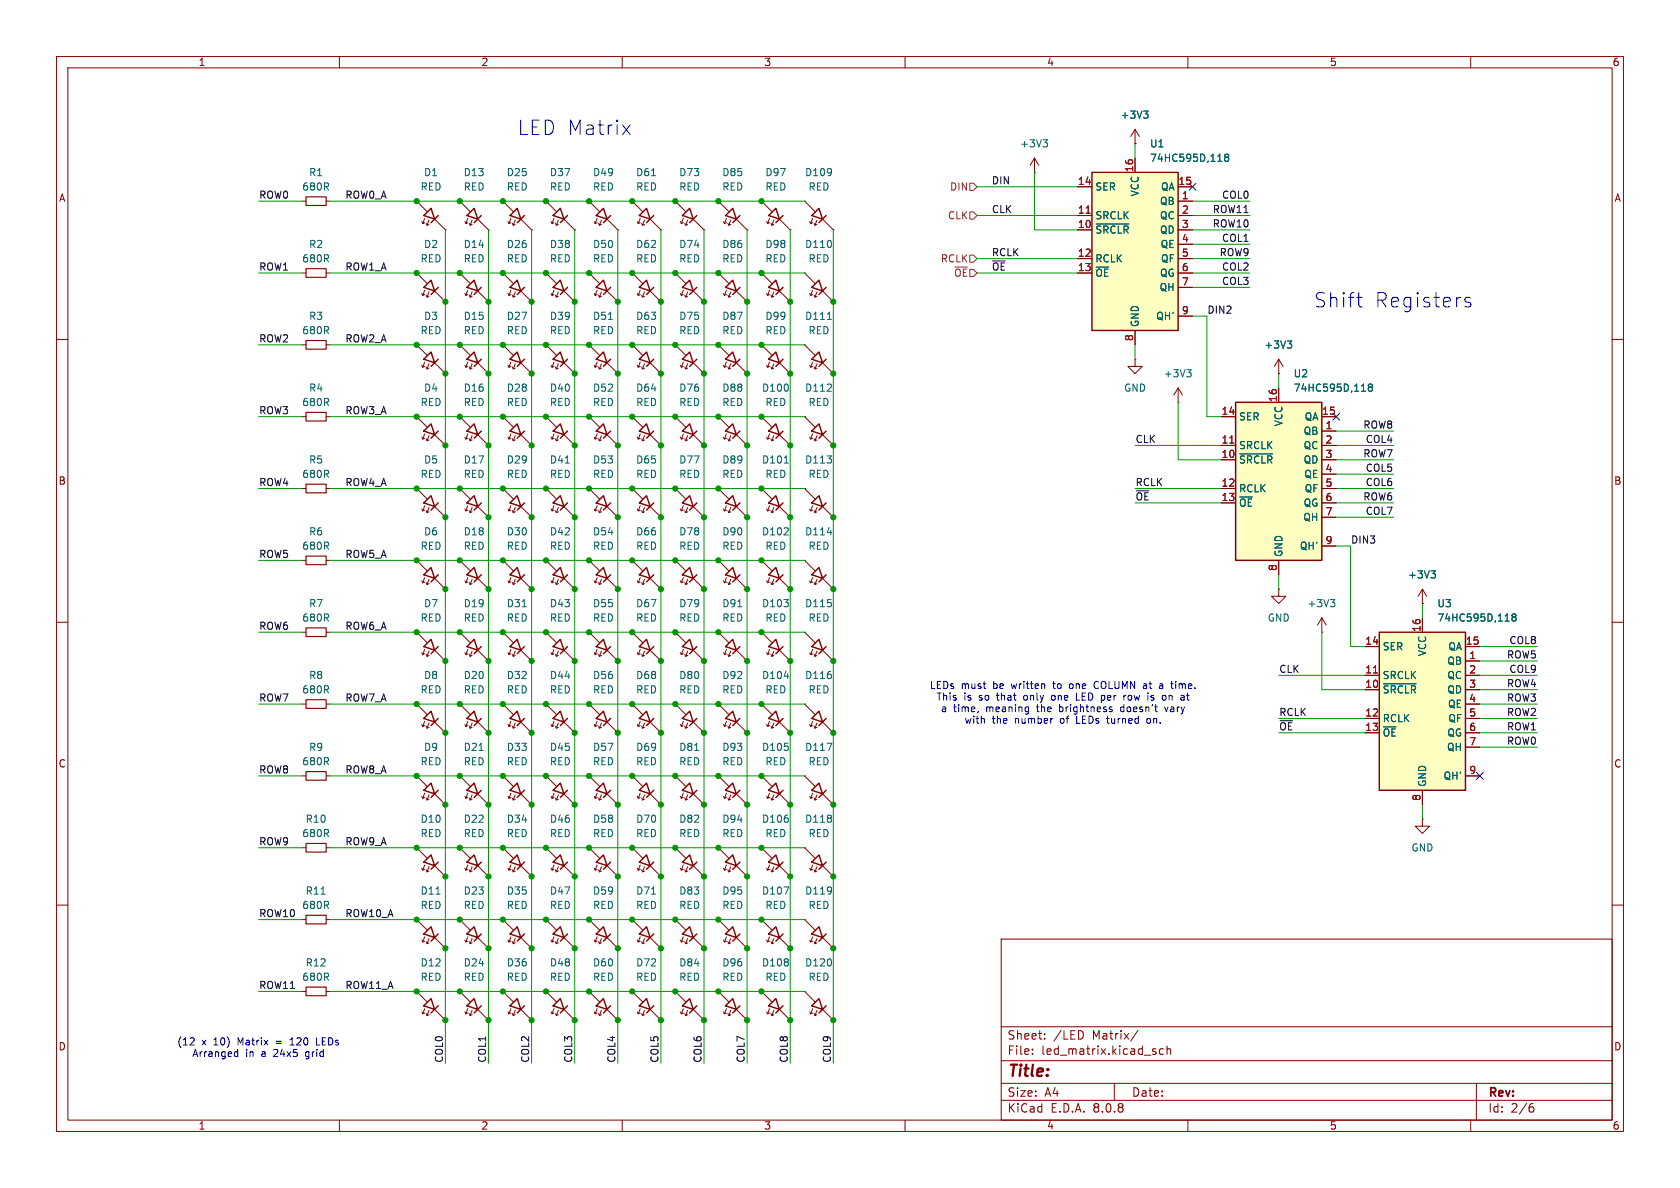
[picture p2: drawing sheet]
<svg xmlns="http://www.w3.org/2000/svg" width="297mm" height="210mm" viewBox="0 0 297 210" stroke-linecap="round" stroke-linejoin="round" font-family="sans-serif">
<defs><g id="words">
<g font-size="3.5" fill="#0000c2">
<text x="91.5" y="24.1">LED Matrix</text>
<text x="232.3" y="54.6">Shift</text>
<text x="243" y="54.6">Registers</text>
</g>
<text font-size="2.8" fill="#840000" x="178" y="190.9">Title:</text>
<g font-size="2.1" fill="#840000">
<text x="178" y="184">Sheet:</text>
<text x="186.2" y="184">/LED</text>
<text x="193.2" y="184">Matrix/</text>
<text x="178" y="186.7">File:</text>
<text x="184.1" y="186.7">led_matrix.kicad_sch</text>
<text x="178" y="196.9">KiCad</text>
<text x="178" y="194.1">Size:</text>
<text x="184.7" y="194.1">A4</text>
<text x="185.7" y="196.9">E.D.A.</text>
<text x="193.3" y="196.9">8.0.8</text>
<text x="200" y="194.1">Date:</text>
<text x="263" y="194.3">Rev:</text>
<text x="263" y="196.9">Id:</text>
<text x="267.1" y="196.9">2/6</text>
</g>
<g font-size="1.8" fill="#840000">
<text x="35" y="11.9">1</text>
<text x="85" y="11.9">2</text>
<text x="135" y="11.9">3</text>
<text x="185" y="11.9">4</text>
<text x="235" y="11.9">5</text>
<text x="285" y="11.9">6</text>
<text x="10.3" y="35.9">A</text>
<text x="285.3" y="35.9">A</text>
<text x="10.3" y="85.9">B</text>
<text x="285.3" y="85.9">B</text>
<text x="10.3" y="135.9">C</text>
<text x="285.3" y="135.9">C</text>
<text x="10.3" y="185.9">D</text>
<text x="285.3" y="185.9">D</text>
<text x="35" y="199.9">1</text>
<text x="85" y="199.9">2</text>
<text x="135" y="199.9">3</text>
<text x="185" y="199.9">4</text>
<text x="235" y="199.9">5</text>
<text x="285" y="199.9">6</text>
</g>
<g font-size="1.8" fill="#006464">
<text x="198" y="21.2">+3V3</text>
<text x="180.2" y="26.3">+3V3</text>
<text x="203.2" y="28.8">74HC595D,118</text>
<text x="203.2" y="26.3">U1</text>
<text x="53.3" y="33.9">680R</text>
<text x="54.5" y="31.3">R1</text>
<text x="74.3" y="33.9">RED</text>
<text x="74.9" y="31.3">D1</text>
<text x="81.9" y="31.3">D13</text>
<text x="81.9" y="33.9">RED</text>
<text x="89.5" y="31.3">D25</text>
<text x="89.5" y="33.9">RED</text>
<text x="97.1" y="31.3">D37</text>
<text x="97.1" y="33.9">RED</text>
<text x="104.7" y="31.3">D49</text>
<text x="104.7" y="33.9">RED</text>
<text x="112.4" y="31.3">D61</text>
<text x="112.4" y="33.9">RED</text>
<text x="120" y="31.3">D73</text>
<text x="120" y="33.9">RED</text>
<text x="127.6" y="31.3">D85</text>
<text x="127.6" y="33.9">RED</text>
<text x="135.2" y="31.3">D97</text>
<text x="135.2" y="33.9">RED</text>
<text x="142.2" y="31.3">D109</text>
<text x="142.8" y="33.9">RED</text>
<text x="193.5" y="33.9">SER</text>
<text x="201.5" y="34.8" transform="rotate(-90 201.5 34.8)">VCC</text>
<text x="205.1" y="33.9">QA</text>
<text x="193.5" y="41.5">~{SRCLR}</text>
<text x="193.5" y="39">SRCLK</text>
<text x="205" y="36.4">QB</text>
<text x="205" y="39">QC</text>
<text x="205" y="41.5">QD</text>
<text x="53.3" y="46.6">680R</text>
<text x="54.5" y="44">R2</text>
<text x="74.3" y="46.6">RED</text>
<text x="74.9" y="44">D2</text>
<text x="81.9" y="44">D14</text>
<text x="81.9" y="46.6">RED</text>
<text x="89.5" y="44">D26</text>
<text x="89.5" y="46.6">RED</text>
<text x="97.1" y="44">D38</text>
<text x="97.1" y="46.6">RED</text>
<text x="104.7" y="44">D50</text>
<text x="104.7" y="46.6">RED</text>
<text x="112.4" y="44">D62</text>
<text x="112.4" y="46.6">RED</text>
<text x="120" y="44">D74</text>
<text x="120" y="46.6">RED</text>
<text x="127.6" y="44">D86</text>
<text x="127.6" y="46.6">RED</text>
<text x="135.2" y="44">D98</text>
<text x="135.2" y="46.6">RED</text>
<text x="142.2" y="44">D110</text>
<text x="142.8" y="46.6">RED</text>
<text x="193.5" y="46.6">RCLK</text>
<text x="205.1" y="44">QE</text>
<text x="205.1" y="46.6">QF</text>
<text x="193.5" y="49.1">~{OE}</text>
<text x="204.9" y="51.7">QH</text>
<text x="205" y="49.1">QG</text>
<text x="53.3" y="59.3">680R</text>
<text x="54.5" y="56.7">R3</text>
<text x="74.3" y="59.3">RED</text>
<text x="74.9" y="56.7">D3</text>
<text x="81.9" y="56.7">D15</text>
<text x="81.9" y="59.3">RED</text>
<text x="89.5" y="56.7">D27</text>
<text x="89.5" y="59.3">RED</text>
<text x="97.1" y="56.7">D39</text>
<text x="97.1" y="59.3">RED</text>
<text x="104.7" y="56.7">D51</text>
<text x="104.7" y="59.3">RED</text>
<text x="112.4" y="56.7">D63</text>
<text x="112.4" y="59.3">RED</text>
<text x="120" y="56.7">D75</text>
<text x="120" y="59.3">RED</text>
<text x="127.6" y="56.7">D87</text>
<text x="127.6" y="59.3">RED</text>
<text x="135.2" y="56.7">D99</text>
<text x="135.2" y="59.3">RED</text>
<text x="142.2" y="56.7">D111</text>
<text x="142.8" y="59.3">RED</text>
<text x="201.5" y="57.9" transform="rotate(-90 201.5 57.9)">GND</text>
<text x="204.3" y="56.7">QH'</text>
<text x="223.4" y="61.8">+3V3</text>
<text x="53.3" y="72">680R</text>
<text x="54.5" y="69.4">R4</text>
<text x="74.3" y="72">RED</text>
<text x="74.9" y="69.4">D4</text>
<text x="81.9" y="69.4">D16</text>
<text x="81.9" y="72">RED</text>
<text x="89.5" y="69.4">D28</text>
<text x="89.5" y="72">RED</text>
<text x="97.1" y="69.4">D40</text>
<text x="97.1" y="72">RED</text>
<text x="104.7" y="69.4">D52</text>
<text x="104.7" y="72">RED</text>
<text x="112.4" y="69.4">D64</text>
<text x="112.4" y="72">RED</text>
<text x="120" y="69.4">D76</text>
<text x="120" y="72">RED</text>
<text x="127.6" y="69.4">D88</text>
<text x="127.6" y="72">RED</text>
<text x="134.6" y="69.4">D100</text>
<text x="135.2" y="72">RED</text>
<text x="142.2" y="69.4">D112</text>
<text x="142.8" y="72">RED</text>
<text x="198.6" y="69.4">GND</text>
<text x="205.6" y="66.9">+3V3</text>
<text x="228.6" y="69.4">74HC595D,118</text>
<text x="228.6" y="66.9">U2</text>
<text x="218.9" y="74.5">SER</text>
<text x="226.9" y="75.5" transform="rotate(-90 226.9 75.5)">VCC</text>
<text x="230.4" y="77.1">QB</text>
<text x="230.5" y="74.5">QA</text>
<text x="54.5" y="82.1">R5</text>
<text x="74.9" y="82.1">D5</text>
<text x="81.9" y="82.1">D17</text>
<text x="89.5" y="82.1">D29</text>
<text x="97.1" y="82.1">D41</text>
<text x="104.7" y="82.1">D53</text>
<text x="112.4" y="82.1">D65</text>
<text x="120" y="82.1">D77</text>
<text x="127.6" y="82.1">D89</text>
<text x="134.6" y="82.1">D101</text>
<text x="142.2" y="82.1">D113</text>
<text x="218.9" y="82.1">~{SRCLR}</text>
<text x="218.9" y="79.6">SRCLK</text>
<text x="230.4" y="79.6">QC</text>
<text x="230.4" y="82.1">QD</text>
<text x="53.3" y="84.7">680R</text>
<text x="74.3" y="84.7">RED</text>
<text x="81.9" y="84.7">RED</text>
<text x="89.5" y="84.7">RED</text>
<text x="97.1" y="84.7">RED</text>
<text x="104.7" y="84.7">RED</text>
<text x="112.4" y="84.7">RED</text>
<text x="120" y="84.7">RED</text>
<text x="127.6" y="84.7">RED</text>
<text x="135.2" y="84.7">RED</text>
<text x="142.8" y="84.7">RED</text>
<text x="218.9" y="87.2">RCLK</text>
<text x="218.9" y="89.8">~{OE}</text>
<text x="230.4" y="89.8">QG</text>
<text x="230.5" y="84.7">QE</text>
<text x="230.5" y="87.2">QF</text>
<text x="54.5" y="94.8">R6</text>
<text x="74.9" y="94.8">D6</text>
<text x="81.9" y="94.8">D18</text>
<text x="89.5" y="94.8">D30</text>
<text x="97.1" y="94.8">D42</text>
<text x="104.7" y="94.8">D54</text>
<text x="112.4" y="94.8">D66</text>
<text x="120" y="94.8">D78</text>
<text x="127.6" y="94.8">D90</text>
<text x="134.6" y="94.8">D102</text>
<text x="142.2" y="94.8">D114</text>
<text x="230.3" y="92.3">QH</text>
<text x="53.3" y="97.4">680R</text>
<text x="74.3" y="97.4">RED</text>
<text x="81.9" y="97.4">RED</text>
<text x="89.5" y="97.4">RED</text>
<text x="97.1" y="97.4">RED</text>
<text x="104.7" y="97.4">RED</text>
<text x="112.4" y="97.4">RED</text>
<text x="120" y="97.4">RED</text>
<text x="127.6" y="97.4">RED</text>
<text x="135.2" y="97.4">RED</text>
<text x="142.8" y="97.4">RED</text>
<text x="226.9" y="98.6" transform="rotate(-90 226.9 98.6)">GND</text>
<text x="229.7" y="97.4">QH'</text>
<text x="54.5" y="107.5">R7</text>
<text x="74.9" y="107.5">D7</text>
<text x="81.9" y="107.5">D19</text>
<text x="89.5" y="107.5">D31</text>
<text x="97.1" y="107.5">D43</text>
<text x="104.7" y="107.5">D55</text>
<text x="112.4" y="107.5">D67</text>
<text x="120" y="107.5">D79</text>
<text x="127.6" y="107.5">D91</text>
<text x="134.6" y="107.5">D103</text>
<text x="142.2" y="107.5">D115</text>
<text x="231" y="107.5">+3V3</text>
<text x="248.8" y="102.5">+3V3</text>
<text x="254" y="107.5">U3</text>
<text x="53.3" y="110.1">680R</text>
<text x="74.3" y="110.1">RED</text>
<text x="81.9" y="110.1">RED</text>
<text x="89.5" y="110.1">RED</text>
<text x="97.1" y="110.1">RED</text>
<text x="104.7" y="110.1">RED</text>
<text x="112.4" y="110.1">RED</text>
<text x="120" y="110.1">RED</text>
<text x="127.6" y="110.1">RED</text>
<text x="135.2" y="110.1">RED</text>
<text x="142.8" y="110.1">RED</text>
<text x="224" y="110.1">GND</text>
<text x="254" y="110.1">74HC595D,118</text>
<text x="244.3" y="115.2">SER</text>
<text x="252.3" y="116.1" transform="rotate(-90 252.3 116.1)">VCC</text>
<text x="255.8" y="117.7">QB</text>
<text x="255.9" y="115.2">QA</text>
<text x="53.3" y="122.8">680R</text>
<text x="54.5" y="120.2">R8</text>
<text x="74.3" y="122.8">RED</text>
<text x="74.9" y="120.2">D8</text>
<text x="81.9" y="120.2">D20</text>
<text x="81.9" y="122.8">RED</text>
<text x="89.5" y="120.2">D32</text>
<text x="89.5" y="122.8">RED</text>
<text x="97.1" y="120.2">D44</text>
<text x="97.1" y="122.8">RED</text>
<text x="104.7" y="120.2">D56</text>
<text x="104.7" y="122.8">RED</text>
<text x="112.4" y="120.2">D68</text>
<text x="112.4" y="122.8">RED</text>
<text x="120" y="120.2">D80</text>
<text x="120" y="122.8">RED</text>
<text x="127.6" y="120.2">D92</text>
<text x="127.6" y="122.8">RED</text>
<text x="134.6" y="120.2">D104</text>
<text x="135.2" y="122.8">RED</text>
<text x="142.2" y="120.2">D116</text>
<text x="142.8" y="122.8">RED</text>
<text x="244.3" y="122.8">~{SRCLR}</text>
<text x="244.3" y="120.2">SRCLK</text>
<text x="255.8" y="120.2">QC</text>
<text x="255.8" y="122.8">QD</text>
<text x="255.9" y="125.3">QE</text>
<text x="244.3" y="127.9">RCLK</text>
<text x="244.3" y="130.4">~{OE}</text>
<text x="255.8" y="130.4">QG</text>
<text x="255.9" y="127.9">QF</text>
<text x="53.3" y="135.5">680R</text>
<text x="54.5" y="132.9">R9</text>
<text x="74.3" y="135.5">RED</text>
<text x="74.9" y="132.9">D9</text>
<text x="81.9" y="132.9">D21</text>
<text x="81.9" y="135.5">RED</text>
<text x="89.5" y="132.9">D33</text>
<text x="89.5" y="135.5">RED</text>
<text x="97.1" y="132.9">D45</text>
<text x="97.1" y="135.5">RED</text>
<text x="104.7" y="132.9">D57</text>
<text x="104.7" y="135.5">RED</text>
<text x="112.4" y="132.9">D69</text>
<text x="112.4" y="135.5">RED</text>
<text x="120" y="132.9">D81</text>
<text x="120" y="135.5">RED</text>
<text x="127.6" y="132.9">D93</text>
<text x="127.6" y="135.5">RED</text>
<text x="134.6" y="132.9">D105</text>
<text x="135.2" y="135.5">RED</text>
<text x="142.2" y="132.9">D117</text>
<text x="142.8" y="135.5">RED</text>
<text x="255.7" y="132.9">QH</text>
<text x="252.3" y="139.2" transform="rotate(-90 252.3 139.2)">GND</text>
<text x="255.1" y="138">QH'</text>
<text x="53.3" y="148.2">680R</text>
<text x="53.9" y="145.6">R10</text>
<text x="74.3" y="145.6">D10</text>
<text x="74.3" y="148.2">RED</text>
<text x="81.9" y="145.6">D22</text>
<text x="81.9" y="148.2">RED</text>
<text x="89.5" y="145.6">D34</text>
<text x="89.5" y="148.2">RED</text>
<text x="97.1" y="145.6">D46</text>
<text x="97.1" y="148.2">RED</text>
<text x="104.7" y="145.6">D58</text>
<text x="104.7" y="148.2">RED</text>
<text x="112.4" y="145.6">D70</text>
<text x="112.4" y="148.2">RED</text>
<text x="120" y="145.6">D82</text>
<text x="120" y="148.2">RED</text>
<text x="127.6" y="145.6">D94</text>
<text x="127.6" y="148.2">RED</text>
<text x="134.6" y="145.6">D106</text>
<text x="135.2" y="148.2">RED</text>
<text x="142.2" y="145.6">D118</text>
<text x="142.8" y="148.2">RED</text>
<text x="249.4" y="150.7">GND</text>
<text x="53.3" y="160.9">680R</text>
<text x="53.9" y="158.3">R11</text>
<text x="74.3" y="158.3">D11</text>
<text x="74.3" y="160.9">RED</text>
<text x="81.9" y="158.3">D23</text>
<text x="81.9" y="160.9">RED</text>
<text x="89.5" y="158.3">D35</text>
<text x="89.5" y="160.9">RED</text>
<text x="97.1" y="158.3">D47</text>
<text x="97.1" y="160.9">RED</text>
<text x="104.7" y="158.3">D59</text>
<text x="104.7" y="160.9">RED</text>
<text x="112.4" y="158.3">D71</text>
<text x="112.4" y="160.9">RED</text>
<text x="120" y="158.3">D83</text>
<text x="120" y="160.9">RED</text>
<text x="127.6" y="158.3">D95</text>
<text x="127.6" y="160.9">RED</text>
<text x="134.6" y="158.3">D107</text>
<text x="135.2" y="160.9">RED</text>
<text x="142.2" y="158.3">D119</text>
<text x="142.8" y="160.9">RED</text>
<text x="53.3" y="173.6">680R</text>
<text x="53.9" y="171">R12</text>
<text x="74.3" y="171">D12</text>
<text x="74.3" y="173.6">RED</text>
<text x="81.9" y="171">D24</text>
<text x="81.9" y="173.6">RED</text>
<text x="89.5" y="171">D36</text>
<text x="89.5" y="173.6">RED</text>
<text x="97.1" y="171">D48</text>
<text x="97.1" y="173.6">RED</text>
<text x="104.7" y="171">D60</text>
<text x="104.7" y="173.6">RED</text>
<text x="112.4" y="171">D72</text>
<text x="112.4" y="173.6">RED</text>
<text x="120" y="171">D84</text>
<text x="120" y="173.6">RED</text>
<text x="127.6" y="171">D96</text>
<text x="127.6" y="173.6">RED</text>
<text x="134.6" y="171">D108</text>
<text x="135.2" y="173.6">RED</text>
<text x="142.2" y="171">D120</text>
<text x="142.8" y="173.6">RED</text>
</g>
<g font-size="1.8" fill="#0f0f0f">
<text x="45.7" y="35.2">ROW0</text>
<text x="61" y="35.2">ROW0_A</text>
<text x="175.3" y="32.7">DIN</text>
<text x="215.9" y="35.2">COL0</text>
<text x="175.3" y="37.8">CLK</text>
<text x="214.3" y="37.8">ROW11</text>
<text x="214.3" y="40.3">ROW10</text>
<text x="45.7" y="47.9">ROW1</text>
<text x="61" y="47.9">ROW1_A</text>
<text x="175.3" y="45.4">RCLK</text>
<text x="175.3" y="47.9">~{OE}</text>
<text x="215.5" y="45.4">ROW9</text>
<text x="215.9" y="47.9">COL2</text>
<text x="215.9" y="42.8">COL1</text>
<text x="215.9" y="50.5">COL3</text>
<text x="213.4" y="55.5">DIN2</text>
<text x="45.7" y="60.6">ROW2</text>
<text x="61" y="60.6">ROW2_A</text>
<text x="45.7" y="73.3">ROW3</text>
<text x="61" y="73.3">ROW3_A</text>
<text x="240.9" y="75.9">ROW8</text>
<text x="200.7" y="78.4">CLK</text>
<text x="240.9" y="80.9">ROW7</text>
<text x="241.3" y="78.4">COL4</text>
<text x="241.3" y="83.5">COL5</text>
<text x="45.7" y="86">ROW4</text>
<text x="61" y="86">ROW4_A</text>
<text x="200.7" y="86">RCLK</text>
<text x="200.7" y="88.6">~{OE}</text>
<text x="240.9" y="88.6">ROW6</text>
<text x="241.3" y="86">COL6</text>
<text x="241.3" y="91.1">COL7</text>
<text x="45.7" y="98.7">ROW5</text>
<text x="61" y="98.7">ROW5_A</text>
<text x="238.8" y="96.2">DIN3</text>
<text x="45.7" y="111.4">ROW6</text>
<text x="61" y="111.4">ROW6_A</text>
<text x="266.7" y="114">COL8</text>
<text x="226.1" y="119">CLK</text>
<text x="266.3" y="116.5">ROW5</text>
<text x="266.7" y="119">COL9</text>
<text x="45.7" y="124.1">ROW7</text>
<text x="61" y="124.1">ROW7_A</text>
<text x="266.3" y="124.1">ROW3</text>
<text x="266.3" y="121.6">ROW4</text>
<text x="226.1" y="129.2">~{OE}</text>
<text x="226.1" y="126.7">RCLK</text>
<text x="266.3" y="131.7">ROW0</text>
<text x="266.3" y="126.7">ROW2</text>
<text x="266.3" y="129.2">ROW1</text>
<text x="45.7" y="136.8">ROW8</text>
<text x="61" y="136.8">ROW8_A</text>
<text x="45.7" y="149.5">ROW9</text>
<text x="61" y="149.5">ROW9_A</text>
<text x="45.7" y="162.2">ROW10</text>
<text x="61" y="162.2">ROW10_A</text>
<text x="45.7" y="174.9">ROW11</text>
<text x="61" y="174.9">ROW11_A</text>
<text x="78.4" y="188" transform="rotate(-90 78.4 188)">COL0</text>
<text x="86" y="188" transform="rotate(-90 86 188)">COL1</text>
<text x="93.6" y="188" transform="rotate(-90 93.6 188)">COL2</text>
<text x="101.3" y="188" transform="rotate(-90 101.3 188)">COL3</text>
<text x="108.9" y="188" transform="rotate(-90 108.9 188)">COL4</text>
<text x="116.5" y="188" transform="rotate(-90 116.5 188)">COL5</text>
<text x="124.1" y="188" transform="rotate(-90 124.1 188)">COL6</text>
<text x="131.7" y="188" transform="rotate(-90 131.7 188)">COL7</text>
<text x="139.4" y="188" transform="rotate(-90 139.4 188)">COL8</text>
<text x="147" y="188" transform="rotate(-90 147 188)">COL9</text>
</g>
<g font-size="1.8" fill="#725600">
<text x="167.9" y="33.9">DIN</text>
<text x="167.5" y="39">CLK</text>
<text x="166.2" y="46.6">RCLK</text>
<text x="168.6" y="49.1">~{OE}</text>
</g>
<g font-size="1.8" fill="#a90000">
<text x="190.5" y="32.8">14</text>
<text x="200.4" y="30.5" transform="rotate(-90 200.4 30.5)">16</text>
<text x="208.2" y="32.8">15</text>
<text x="208.8" y="35.3">1</text>
<text x="190.5" y="40.4">10</text>
<text x="190.5" y="37.8">11</text>
<text x="208.8" y="37.8">2</text>
<text x="208.8" y="40.4">3</text>
<text x="190.5" y="45.5">12</text>
<text x="208.8" y="42.9">4</text>
<text x="208.8" y="45.5">5</text>
<text x="190.5" y="48">13</text>
<text x="208.8" y="48">6</text>
<text x="208.8" y="50.5">7</text>
<text x="208.8" y="55.6">9</text>
<text x="200.4" y="60.4" transform="rotate(-90 200.4 60.4)">8</text>
<text x="225.8" y="71.2" transform="rotate(-90 225.8 71.2)">16</text>
<text x="215.9" y="73.4">14</text>
<text x="233.6" y="73.4">15</text>
<text x="234.2" y="75.9">1</text>
<text x="215.9" y="81">10</text>
<text x="215.9" y="78.5">11</text>
<text x="234.2" y="78.5">2</text>
<text x="234.2" y="81">3</text>
<text x="234.2" y="83.6">4</text>
<text x="215.9" y="86.1">12</text>
<text x="215.9" y="88.6">13</text>
<text x="234.2" y="86.1">5</text>
<text x="234.2" y="88.6">6</text>
<text x="234.2" y="91.2">7</text>
<text x="225.8" y="101" transform="rotate(-90 225.8 101)">8</text>
<text x="234.2" y="96.3">9</text>
<text x="251.2" y="111.8" transform="rotate(-90 251.2 111.8)">16</text>
<text x="241.3" y="119.1">11</text>
<text x="241.3" y="114">14</text>
<text x="259" y="114">15</text>
<text x="259.6" y="116.6">1</text>
<text x="259.6" y="119.1">2</text>
<text x="241.3" y="121.7">10</text>
<text x="259.6" y="121.7">3</text>
<text x="259.6" y="124.2">4</text>
<text x="241.3" y="126.7">12</text>
<text x="241.3" y="129.3">13</text>
<text x="259.6" y="126.7">5</text>
<text x="259.6" y="129.3">6</text>
<text x="259.6" y="131.8">7</text>
<text x="259.6" y="136.9">9</text>
<text x="251.2" y="141.7" transform="rotate(-90 251.2 141.7)">8</text>
</g>
<g font-size="1.8" fill="#0000c2">
<text x="164.3" y="122">LEDs</text>
<text x="165.5" y="124.1">This</text>
<text x="169.9" y="122">must</text>
<text x="170.4" y="124.1">is</text>
<text x="173.2" y="124.1">so</text>
<text x="175.7" y="122">be</text>
<text x="176.5" y="124.1">that</text>
<text x="179.1" y="122">written</text>
<text x="181.4" y="124.1">only</text>
<text x="186.5" y="124.1">one</text>
<text x="186.7" y="122">to</text>
<text x="189.7" y="122">one</text>
<text x="191.1" y="124.1">LED per</text>
<text x="194.3" y="122">COLUMN</text>
<text x="199.9" y="124.1">row</text>
<text x="203.2" y="122">at</text>
<text x="204.4" y="124.1">is</text>
<text x="206.2" y="122">a</text>
<text x="207.2" y="124.1">on</text>
<text x="208.6" y="122">time.</text>
<text x="166.2" y="126.1">a</text>
<text x="168.6" y="126.1">time,</text>
<text x="170.4" y="128.1">with</text>
<text x="174.4" y="126.1">meaning</text>
<text x="175.4" y="128.1">the</text>
<text x="179.5" y="128.1">number</text>
<text x="183.6" y="126.1">the</text>
<text x="187.7" y="128.1">of</text>
<text x="187.7" y="126.1">brightness</text>
<text x="190.8" y="128.1">LEDs</text>
<text x="196.4" y="128.1">turned</text>
<text x="198.8" y="126.1">doesn't</text>
<text x="203.6" y="128.1">on.</text>
<text x="206.8" y="126.1">vary</text>
<text x="31.2" y="185">(12</text>
<text x="35.7" y="185">x</text>
<text x="37.9" y="185">10)</text>
<text x="42.3" y="185">Matrix</text>
<text x="49.2" y="185">=</text>
<text x="52" y="185">120</text>
<text x="56.8" y="185">LEDs</text>
<text x="33.9" y="187.1">Arranged</text>
<text x="43.4" y="187.1">in</text>
<text x="46.3" y="187.1">a</text>
<text x="48.6" y="187.1">24x5</text>
<text x="54.5" y="187.1">grid</text>
</g>
</g></defs>
<g fill="none" stroke="#840000" stroke-width=".18">
<path d="M10 10h277v190h-277zM12 12h273v186h-273zM60 10v2M110 10v2M160 10v2M210 10v2M260 10v2M10 60h2M285 60h2M10 110h2M285 110h2M104.1 124.5h.1"/>
<path d="M104.1 124.5l1.9 1.9M105.1 128.1l.1 .3M105.6 127.5l-.4 .9 .4-.1M105.8 128.4l.2 .3M106.3 127.8l-.3 .9 .3-.1M107.3 127.6l1.9 1.9M109.2 129.5h.1M111.8 124.5h.1M111.8 124.5l1.9 1.9M112.7 128.1l.1 .3M113.2 127.5l-.4 .9 .4-.1M113.4 128.4l.2 .3"/>
<path d="M113.9 127.8l-.3 .9 .3-.1M114.9 127.6l1.9 1.9M116.8 129.5h.1M119.4 137.2h.1M119.4 124.5h.1M119.4 137.2l1.9 1.9M119.4 124.5l1.9 1.9M120.3 128.1l.1 .3M120.8 127.5l-.4 .9 .4-.1M121.1 128.4l.1 .3M121.6 127.8l-.4 .9 .4-.1M122.6 127.6l1.9 1.9"/>
<path d="M124.5 129.5h.1M120.3 140.8l.1 .3M120.8 140.2l-.4 .9 .4-.1M121.1 141.1l.1 .3M121.6 140.5l-.4 .9 .4-.1M122.6 140.3l1.9 1.9M124.5 142.2h.1M10 160h2M53.3 162.6h.8M57.7 162.6h.7M142.2 175.3h.1M142.2 175.3l1.9 1.9"/>
<path d="M143.2 178.9l.1 .3M143.7 178.3l-.4 .9 .4-.1M143.9 179.2l.2 .3M144.4 178.6l-.3 .9 .3-.1M145.4 178.4l1.9 1.9M177 166h108v32h-108zM285 160h2M60 198v2M110 198v2M147.3 180.3h.1M160 198v2M177 194.5h108"/>
<path d="M177 191.5h108M177 187.5h108M177 181.5h108M182.5 186.3v.1M182.5 185.5v.1M184.7 183.6v.1M184.7 182.8v.1M191.5 182.6v.7M197 191.5v3M201.2 182.1l-1.3 2M204.2 185.9l.2 .2-.2 .3M204.2 185.4l.1 .1"/>
<path d="M205.7 185.5l-.5-.1-.2 .3v.4l.1 .2h.6M206.3 185.5l.2-.1 .4 .1 .1 .9M206.3 184.9v1.5M210 198v2M260 198v2M261 191.5v6.5M270.6 195.7h.4l.2 .3-.1 .5-.5 .1M271 195.1l-.4 .1"/>
</g>
<path d="M105.4 127l1.3-1.3 .6 1.9zM107.9 127l-1.2 1.3M113 127l1.3-1.3 .6 1.9zM115.6 127l-1.3 1.3M120.6 139.7l1.3-1.3 .7 1.9zM120.6 127l1.3-1.3 .7 1.9zM123.2 139.7l-1.3 1.3M123.2 127l-1.3 1.3M143.5 177.8l1.3-1.3 .6 1.9zM146 177.8l-1.2 1.3" fill="none" stroke="#840000" stroke-width=".25"/>
<path d="M122.8 132.7h.7M56.8 158.1h.7" fill="none" stroke="#006464" stroke-width=".18"/>
<path d="M54.1 161.8h3.6v1.5h-3.6z" fill="none" stroke="#840000" stroke-width=".2"/>
<path d="M243.8 111.8h15.3v27.9h-15.3z" fill="#ffffc2"/>
<g fill="none" stroke="#840000" stroke-width=".25">
<path d="M243.8 111.8h15.3v27.9h-15.3zM105.4 139.7l1.3-1.3 .6 1.9zM107.9 139.7l-1.2 1.3M113 139.7l1.3-1.3 .6 1.9zM115.6 139.7l-1.3 1.3M105.4 152.4l1.3-1.3 .6 1.9zM107.9 152.4l-1.2 1.3M113 152.4l1.3-1.3 .6 1.9zM115.6 152.4l-1.3 1.3M120.6 152.4l1.3-1.3 .7 1.9zM123.2 152.4l-1.3 1.3M143.5 152.4l1.3-1.3 .6 1.9z"/>
<path d="M146 152.4l-1.2 1.3M113 165.1l1.3-1.3 .6 1.9zM115.6 165.1l-1.3 1.3M120.6 165.1l1.3-1.3 .7 1.9zM123.2 165.1l-1.3 1.3"/>
</g>
<g fill="none" stroke="#840000" stroke-width=".18">
<path d="M241.3 119.4h2.5M241.3 114.3h2.5M251.5 109.2v2.6M259.1 116.8h2.5M259.1 119.4h2.5M259.1 114.3h2.5M53.3 137.2h.8M57.7 137.2h.7M104.1 137.2h.1M104.1 137.2l1.9 1.9M111.8 137.2h.1M111.8 137.2l1.9 1.9"/>
<path d="M241.3 121.9h2.5M241.3 127h2.5M241.3 129.5h2.5M251.5 139.7v2.5M259.1 121.9h2.5M259.1 127h2.5M259.1 129.5h2.5M259.1 124.5h2.5M259.1 132.1h2.5M259.1 137.2h2.5M104.1 149.9h.1M104.1 149.9l1.9 1.9"/>
<path d="M105.1 153.5l.1 .3M105.1 140.8l.1 .3M105.6 152.9l-.4 .9 .4-.1M105.6 140.2l-.4 .9 .4-.1M105.8 153.8l.2 .3M105.8 141.1l.2 .3M106.3 153.2l-.3 .9 .3-.1M106.3 140.5l-.3 .9 .3-.1M107.3 153l1.9 1.9M107.3 140.3l1.9 1.9M109.2 154.9h.1M109.2 142.2h.1"/>
<path d="M111.8 149.9h.1M111.8 149.9l1.9 1.9M112.7 153.5l.1 .3M112.7 140.8l.1 .3M113.2 152.9l-.4 .9 .4-.1M113.2 140.2l-.4 .9 .4-.1M113.4 153.8l.2 .3M113.4 141.1l.2 .3M113.9 153.2l-.3 .9 .3-.1M113.9 140.5l-.3 .9 .3-.1M114.9 153l1.9 1.9M114.9 140.3l1.9 1.9"/>
<path d="M116.8 154.9h.1M116.8 142.2h.1M119.4 149.9h.1M119.4 149.9l1.9 1.9M120.3 153.5l.1 .3M120.8 152.9l-.4 .9 .4-.1M121.1 153.8l.1 .3M121.6 153.2l-.4 .9 .4-.1M122.6 153l1.9 1.9M124.5 154.9h.1M142.2 149.9h.1M142.2 149.9l1.9 1.9"/>
<path d="M143.2 153.5l.1 .3M143.7 152.9l-.4 .9 .4-.1M143.9 153.8l.2 .3M144.4 153.2l-.3 .9 .3-.1M145.4 153l1.9 1.9M147.3 154.9h.1M111.8 162.6h.1M111.8 162.6l1.9 1.9M112.7 166.2l.1 .3M113.2 165.6l-.4 .9 .4-.1M113.4 166.5l.2 .3M113.9 165.9l-.3 .9 .3-.1"/>
<path d="M114.9 165.7l1.9 1.9M116.8 167.6h.1M119.4 162.6h.1M119.4 162.6l1.9 1.9M120.3 166.2l.1 .3M120.8 165.6l-.4 .9 .4-.1M121.1 166.5l.1 .3M121.6 165.9l-.4 .9 .4-.1M122.6 165.7l1.9 1.9M124.5 167.6h.1"/>
</g>
<path d="M266.1 109.8h.7M267.5 109.1l-.2 .2 .1 .4 .1 .1 .4-.1 .1-.1v-.3l-.2-.2M267.5 109.1l-.2-.3 .2-.3h.3l.2 .3-.2 .3M267.5 109.1h.3M244.6 120.9h5.8M115.2 158.1h.7" fill="none" stroke="#006464" stroke-width=".18"/>
<path d="M242.8 119h.7" fill="none" stroke="#a90000" stroke-width=".18"/>
<path d="M54.1 136.4h3.6v1.5h-3.6z" fill="none" stroke="#840000" stroke-width=".2"/>
<path d="M218.4 71.1h15.3v28h-15.3z" fill="#ffffc2"/>
<g fill="none" stroke="#840000" stroke-width=".25">
<path d="M218.4 71.1h15.3v28h-15.3zM82.5 139.7l1.3-1.3 .7 1.9zM82.5 127l1.3-1.3 .7 1.9zM85.1 139.7l-1.3 1.3M85.1 127l-1.3 1.3M90.2 139.7l1.2-1.3 .7 1.9zM92.7 139.7l-1.3 1.3M97.8 139.7l1.3-1.3 .6 1.9zM100.3 139.7l-1.2 1.3M128.3 139.7l1.2-1.3 .7 1.9zM130.8 139.7l-1.3 1.3M135.9 139.7l1.3-1.3 .6 1.9z"/>
<path d="M138.4 139.7l-1.2 1.3M82.5 152.4l1.3-1.3 .7 1.9zM85.1 152.4l-1.3 1.3M90.2 152.4l1.2-1.3 .7 1.9zM92.7 152.4l-1.3 1.3M97.8 152.4l1.3-1.3 .6 1.9zM100.3 152.4l-1.2 1.3M83.8 163.8l.7 1.9-2-.6zM85.1 165.1l-1.3 1.3M128.3 177.8l1.2-1.3 .7 1.9zM130.8 177.8l-1.3 1.3"/>
</g>
<g fill="none" stroke="#840000" stroke-width=".18">
<path d="M200.7 25.4h.1M200.7 22.9l-.8 1.2M200.7 22.9v2.5M200.7 22.9l.7 1.2M200.7 63.5v1.3h-1.3l1.3 1.2 1.2-1.2h-1.2M200.7 63.5h.1M215.9 78.7h2.5M215.9 73.7h2.5M226.1 66h.1M226.1 63.5v2.5M226.1 68.6v2.5M226.1 63.5l-.8 1.3"/>
<path d="M226.1 63.5l.7 1.3M233.7 76.2h2.5M233.7 78.7h2.5M233.7 73.7h2.5M215.9 81.3h2.5M215.9 86.4h2.5M215.9 88.9h2.5M226.1 99.1v2.5M233.7 81.3h2.5M233.7 86.4h2.5M233.7 88.9h2.5M233.7 83.8h2.5"/>
<path d="M233.7 91.4h2.5M233.7 96.5h2.5M226.1 104.1v1.3h-1.3l1.3 1.3 1.2-1.3h-1.2M226.1 104.1h.1M233.7 111.8h.1M233.7 109.2l-.8 1.3M233.7 109.2v2.6M233.7 109.2l.7 1.3M81.3 137.2h.1M81.3 124.5h.1M81.3 137.2l1.9 1.9M81.3 124.5l1.9 1.9"/>
<path d="M82.2 128.1l.1 .3M82.7 127.5l-.4 .9 .4-.1M83 128.4l.1 .3M83.5 127.8l-.4 .9 .4-.1M84.5 127.6l1.9 1.9M86.4 129.5h.1M88.9 137.2h.1M88.9 137.2l1.9 1.9M96.5 137.2h.1M96.5 137.2l1.9 1.9M127 137.2h.1M127 137.2l1.9 1.9"/>
<path d="M134.6 137.2h.1M134.6 137.2l1.9 1.9M53.3 149.9h.8M57.7 149.9h.7M81.3 149.9h.1M81.3 149.9l1.9 1.9M82.2 140.8l.1 .3M82.2 153.5l.1 .3M82.7 140.2l-.4 .9 .4-.1M82.7 152.9l-.4 .9 .4-.1M83 141.1l.1 .3M83 153.8l.1 .3"/>
<path d="M83.5 140.5l-.4 .9 .4-.1M83.5 153.2l-.4 .9 .4-.1M84.5 140.3l1.9 1.9M84.5 153l1.9 1.9M86.4 142.2h.1M86.4 154.9h.1M88.9 149.9h.1M88.9 149.9l1.9 1.9M89.8 140.8l.2 .3M89.8 153.5l.2 .3M90.3 140.2l-.3 .9 .3-.1M90.3 152.9l-.3 .9 .3-.1"/>
<path d="M90.6 141.1l.1 .3M90.6 153.8l.1 .3M91.1 140.5l-.4 .9 .4-.1M91.1 153.2l-.4 .9 .4-.1M92.1 140.3l1.9 1.9M92.1 153l1.9 1.9M94 142.2h.1M94 154.9h.1M96.5 149.9h.1M96.5 149.9l1.9 1.9M97.4 153.5l.2 .3M97.4 140.8l.2 .3"/>
<path d="M97.9 152.9l-.3 .9 .3-.1M97.9 140.2l-.3 .9 .3-.1M98.2 153.8l.1 .3M98.2 141.1l.1 .3M98.7 153.2l-.4 .9 .4-.1M98.7 140.5l-.4 .9 .4-.1M99.7 153l1.9 1.9M99.7 140.3l1.9 1.9M101.6 154.9h.1M101.6 142.2h.1M127.9 140.8l.2 .3M128.4 140.2l-.3 .9 .3-.1"/>
<path d="M128.7 141.1l.1 .3M129.2 140.5l-.4 .9 .4-.1M130.2 140.3l1.9 1.9M132.1 142.2h.1M135.5 140.8l.2 .3M136 140.2l-.3 .9 .3-.1M136.3 141.1l.1 .3M136.8 140.5l-.4 .9 .4-.1M137.8 140.3l1.9 1.9M139.7 142.2h.1M251.5 144.8v1.3h-1.3l1.3 1.2 1.2-1.2h-1.2M251.5 144.8h.1"/>
<path d="M81.3 162.6h.1M81.3 162.6l1.9 1.9M82.2 166.2l.1 .3M82.7 165.6l-.4 .9 .4-.1M83 166.5l.1 .3M83.5 165.9l-.4 .9 .4-.1M84.5 165.7l1.9 1.9M86.4 167.6h.1M127 175.3h.1M127 175.3l1.9 1.9M127.9 178.9l.2 .3M128.4 178.3l-.3 .9 .3-.1"/>
<path d="M128.7 179.2l.1 .3M129.2 178.6l-.4 .9 .4-.1M130.2 178.4l1.9 1.9M132.1 180.3h.1"/>
</g>
<path d="M202.2 19.6h.8l-.5 .5M202.7 20.1l.3 .3v.3l-.3 .2M227.6 60.3h.8l-.5 .5M228.1 60.8l.3 .2v.3l-.3 .2M240.7 69.2h.7M242.1 68.4l-.2 .3 .1 .3 .1 .2 .4-.1 .1-.2v-.2l-.2-.3M242.1 68.4l-.2-.2 .2-.3h.3l.2 .2-.2 .3M242.1 68.4h.3M219.2 80.2h5.8M235.2 106h.8l-.4 .5M235.7 106.5l.3 .2v.3l-.3 .3M84.7 132.7h.7" fill="none" stroke="#006464" stroke-width=".18"/>
<path d="M217.4 78.3h.7" fill="none" stroke="#a90000" stroke-width=".18"/>
<path d="M54.1 149.1h3.6v1.5h-3.6z" fill="none" stroke="#840000" stroke-width=".2"/>
<path d="M193 30.5h15.3v27.9h-15.3z" fill="#ffffc2"/>
<g fill="none" stroke="#840000" stroke-width=".25">
<path d="M76.2 36.8l.6 1.9-1.9-.6zM77.5 38.1l-1.3 1.3M83.8 36.8l.7 1.9-2-.6zM85.1 38.1l-1.3 1.3M90.2 38.1l1.2-1.3 .7 1.9zM92.7 38.1l-1.3 1.3M97.8 38.1l1.3-1.3 .6 1.9zM100.3 38.1l-1.2 1.3M106.7 36.8l.6 1.9-1.9-.6zM107.9 38.1l-1.2 1.3M113 38.1l1.3-1.3 .6 1.9zM115.6 38.1l-1.3 1.3"/>
<path d="M120.6 38.1l1.3-1.3 .7 1.9zM123.2 38.1l-1.3 1.3M128.3 38.1l1.2-1.3 .7 1.9zM130.8 38.1l-1.3 1.3M137.2 36.8l.6 1.9-1.9-.6zM138.4 38.1l-1.2 1.3M144.8 36.8l.6 1.9-1.9-.6zM146 38.1l-1.2 1.3M193 30.5h15.3v27.9h-15.3zM74.9 50.8l1.3-1.3 .6 1.9zM77.5 50.8l-1.3 1.3M82.5 50.8l1.3-1.3 .7 1.9z"/>
<path d="M85.1 50.8l-1.3 1.3M90.2 50.8l1.2-1.3 .7 1.9zM92.7 50.8l-1.3 1.3M97.8 50.8l1.3-1.3 .6 1.9zM100.3 50.8l-1.2 1.3M105.4 50.8l1.3-1.3 .6 1.9zM107.9 50.8l-1.2 1.3M113 50.8l1.3-1.3 .6 1.9zM115.6 50.8l-1.3 1.3M120.6 50.8l1.3-1.3 .7 1.9zM123.2 50.8l-1.3 1.3M128.3 50.8l1.2-1.3 .7 1.9z"/>
<path d="M130.8 50.8l-1.3 1.3M135.9 50.8l1.3-1.3 .6 1.9zM138.4 50.8l-1.2 1.3M143.5 50.8l1.3-1.3 .6 1.9zM146 50.8l-1.2 1.3M74.9 76.2l1.3-1.3 .6 1.9zM74.9 63.5l1.3-1.3 .6 1.9zM77.5 76.2l-1.3 1.3M77.5 63.5l-1.3 1.3M82.5 76.2l1.3-1.3 .7 1.9zM82.5 63.5l1.3-1.3 .7 1.9zM85.1 76.2l-1.3 1.3"/>
<path d="M85.1 63.5l-1.3 1.3M90.2 76.2l1.2-1.3 .7 1.9zM91.4 62.2l.7 1.9-1.9-.6zM92.7 76.2l-1.3 1.3M92.7 63.5l-1.3 1.3M97.8 76.2l1.3-1.3 .6 1.9zM99.1 62.2l.6 1.9-1.9-.6zM100.3 76.2l-1.2 1.3M100.3 63.5l-1.2 1.3M105.4 63.5l1.3-1.3 .6 1.9zM105.4 76.2l1.3-1.3 .6 1.9zM107.9 63.5l-1.2 1.3"/>
<path d="M107.9 76.2l-1.2 1.3M113 76.2l1.3-1.3 .6 1.9zM114.3 62.2l.6 1.9-1.9-.6zM115.6 63.5l-1.3 1.3M115.6 76.2l-1.3 1.3M120.6 76.2l1.3-1.3 .7 1.9zM121.9 62.2l.7 1.9-2-.6zM123.2 63.5l-1.3 1.3M123.2 76.2l-1.3 1.3M128.3 63.5l1.2-1.3 .7 1.9zM128.3 76.2l1.2-1.3 .7 1.9zM130.8 76.2l-1.3 1.3"/>
<path d="M130.8 63.5l-1.3 1.3M135.9 76.2l1.3-1.3 .6 1.9zM137.2 62.2l.6 1.9-1.9-.6zM138.4 76.2l-1.2 1.3M138.4 63.5l-1.2 1.3M143.5 76.2l1.3-1.3 .6 1.9zM144.8 62.2l.6 1.9-1.9-.6zM146 76.2l-1.2 1.3M146 63.5l-1.2 1.3M74.9 88.9l1.3-1.3 .6 1.9zM77.5 88.9l-1.3 1.3M82.5 88.9l1.3-1.3 .7 1.9z"/>
<path d="M85.1 88.9l-1.3 1.3M90.2 88.9l1.2-1.3 .7 1.9zM92.7 88.9l-1.3 1.3M97.8 88.9l1.3-1.3 .6 1.9zM100.3 88.9l-1.2 1.3M105.4 88.9l1.3-1.3 .6 1.9zM107.9 88.9l-1.2 1.3M113 88.9l1.3-1.3 .6 1.9zM115.6 88.9l-1.3 1.3M120.6 88.9l1.3-1.3 .7 1.9zM123.2 88.9l-1.3 1.3M128.3 88.9l1.2-1.3 .7 1.9z"/>
<path d="M130.8 88.9l-1.3 1.3M137.2 87.6l.6 1.9-1.9-.6zM138.4 88.9l-1.2 1.3M143.5 88.9l1.3-1.3 .6 1.9zM146 88.9l-1.2 1.3M74.9 114.3l1.3-1.3 .6 1.9zM74.9 101.6l1.3-1.3 .6 1.9zM77.5 101.6l-1.3 1.3M77.5 114.3l-1.3 1.3M82.5 101.6l1.3-1.3 .7 1.9zM82.5 114.3l1.3-1.3 .7 1.9zM85.1 101.6l-1.3 1.3"/>
<path d="M85.1 114.3l-1.3 1.3M90.2 114.3l1.2-1.3 .7 1.9zM90.2 101.6l1.2-1.3 .7 1.9zM92.7 114.3l-1.3 1.3M92.7 101.6l-1.3 1.3M97.8 114.3l1.3-1.3 .6 1.9zM97.8 101.6l1.3-1.3 .6 1.9zM100.3 114.3l-1.2 1.3M100.3 101.6l-1.2 1.3M105.4 101.6l1.3-1.3 .6 1.9zM105.4 114.3l1.3-1.3 .6 1.9zM107.9 114.3l-1.2 1.3"/>
<path d="M107.9 101.6l-1.2 1.3M113 101.6l1.3-1.3 .6 1.9zM113 114.3l1.3-1.3 .6 1.9zM115.6 101.6l-1.3 1.3M115.6 114.3l-1.3 1.3M120.6 101.6l1.3-1.3 .7 1.9zM120.6 114.3l1.3-1.3 .7 1.9zM123.2 101.6l-1.3 1.3M123.2 114.3l-1.3 1.3M128.3 101.6l1.2-1.3 .7 1.9zM128.3 114.3l1.2-1.3 .7 1.9zM130.8 101.6l-1.3 1.3"/>
<path d="M130.8 114.3l-1.3 1.3M135.9 101.6l1.3-1.3 .6 1.9zM135.9 114.3l1.3-1.3 .6 1.9zM138.4 101.6l-1.2 1.3M138.4 114.3l-1.2 1.3M144.8 100.3l.6 1.9-1.9-.6zM144.8 113l.6 1.9-1.9-.6zM146 101.6l-1.2 1.3M146 114.3l-1.2 1.3M74.9 139.7l1.3-1.3 .6 1.9zM74.9 127l1.3-1.3 .6 1.9zM77.5 139.7l-1.3 1.3"/>
<path d="M77.5 127l-1.3 1.3M90.2 127l1.2-1.3 .7 1.9zM92.7 127l-1.3 1.3M97.8 127l1.3-1.3 .6 1.9zM100.3 127l-1.2 1.3M128.3 127l1.2-1.3 .7 1.9zM130.8 127l-1.3 1.3M135.9 127l1.3-1.3 .6 1.9zM138.4 127l-1.2 1.3M143.5 127l1.3-1.3 .6 1.9zM143.5 139.7l1.3-1.3 .6 1.9zM146 127l-1.2 1.3"/>
<path d="M146 139.7l-1.2 1.3M74.9 152.4l1.3-1.3 .6 1.9zM77.5 152.4l-1.3 1.3M128.3 152.4l1.2-1.3 .7 1.9zM130.8 152.4l-1.3 1.3M135.9 152.4l1.3-1.3 .6 1.9zM138.4 152.4l-1.2 1.3M76.2 176.5l.6 1.9-1.9-.6zM76.2 163.8l.6 1.9-1.9-.6zM77.5 177.8l-1.3 1.3M77.5 165.1l-1.3 1.3M82.5 177.8l1.3-1.3 .7 1.9z"/>
<path d="M85.1 177.8l-1.3 1.3M90.2 177.8l1.2-1.3 .7 1.9zM90.2 165.1l1.2-1.3 .7 1.9zM92.7 177.8l-1.3 1.3M92.7 165.1l-1.3 1.3M97.8 165.1l1.3-1.3 .6 1.9zM97.8 177.8l1.3-1.3 .6 1.9zM100.3 165.1l-1.2 1.3M100.3 177.8l-1.2 1.3M105.4 177.8l1.3-1.3 .6 1.9zM105.4 165.1l1.3-1.3 .6 1.9zM107.9 177.8l-1.2 1.3"/>
<path d="M107.9 165.1l-1.2 1.3M113 177.8l1.3-1.3 .6 1.9zM115.6 177.8l-1.3 1.3M120.6 177.8l1.3-1.3 .7 1.9zM123.2 177.8l-1.3 1.3M128.3 165.1l1.2-1.3 .7 1.9zM130.8 165.1l-1.3 1.3M137.2 163.8l.6 1.9-1.9-.6zM137.2 176.5l.6 1.9-1.9-.6zM138.4 165.1l-1.2 1.3M138.4 177.8l-1.2 1.3M143.5 165.1l1.3-1.3 .6 1.9z"/>
<path d="M146 165.1l-1.2 1.3"/>
</g>
<g fill="none" stroke="#840000" stroke-width=".18">
<path d="M53.3 35.6h.8M57.7 35.6h.7M73.7 35.6h.1M73.7 35.6l1.9 1.9M74.6 39.2l.1 .3M75.1 38.6l-.4 .9 .4-.1M75.3 39.5l.2 .3M75.8 38.9l-.3 .9 .3-.1M76.8 38.7l1.9 1.9M81.3 35.6h.1M81.3 35.6l1.9 1.9M82.2 39.2l.1 .3"/>
<path d="M82.7 38.6l-.4 .9 .4-.1M83 39.5l.1 .3M83.5 38.9l-.4 .9 .4-.1M84.5 38.7l1.9 1.9M88.9 35.6h.1M88.9 35.6l1.9 1.9M89.8 39.2l.2 .3M90.3 38.6l-.3 .9 .3-.1M90.6 39.5l.1 .3M91.1 38.9l-.4 .9 .4-.1M92.1 38.7l1.9 1.9M96.5 35.6h.1"/>
<path d="M96.5 35.6l1.9 1.9M97.4 39.2l.2 .3M97.9 38.6l-.3 .9 .3-.1M98.2 39.5l.1 .3M98.7 38.9l-.4 .9 .4-.1M99.7 38.7l1.9 1.9M104.1 35.6h.1M104.1 35.6l1.9 1.9M105.1 39.2l.1 .3M105.6 38.6l-.4 .9 .4-.1M105.8 39.5l.2 .3M106.3 38.9l-.3 .9 .3-.1"/>
<path d="M107.3 38.7l1.9 1.9M111.8 35.6h.1M111.8 35.6l1.9 1.9M112.7 39.2l.1 .3M113.2 38.6l-.4 .9 .4-.1M113.4 39.5l.2 .3M113.9 38.9l-.3 .9 .3-.1M114.9 38.7l1.9 1.9M119.4 35.6h.1M119.4 35.6l1.9 1.9M120.3 39.2l.1 .3M120.8 38.6l-.4 .9 .4-.1"/>
<path d="M121.1 39.5l.1 .3M121.6 38.9l-.4 .9 .4-.1M122.6 38.7l1.9 1.9M127 35.6h.1M127 35.6l1.9 1.9M127.9 39.2l.2 .3M128.4 38.6l-.3 .9 .3-.1M128.7 39.5l.1 .3M129.2 38.9l-.4 .9 .4-.1M130.2 38.7l1.9 1.9M134.6 35.6h.1M134.6 35.6l1.9 1.9"/>
<path d="M135.5 39.2l.2 .3M136 38.6l-.3 .9 .3-.1M136.3 39.5l.1 .3M136.8 38.9l-.4 .9 .4-.1M137.8 38.7l1.9 1.9M142.2 35.6h.1M142.2 35.6l1.9 1.9M143.2 39.2l.1 .3M143.7 38.6l-.4 .9 .4-.1M143.9 39.5l.2 .3M144.4 38.9l-.3 .9 .3-.1M145.4 38.7l1.9 1.9"/>
<path d="M182.9 30.5h.1M182.9 27.9l-.8 1.3M182.9 27.9v2.6M182.9 27.9l.7 1.3M190.5 38.1h2.5M190.5 33h2.5M200.7 25.4h.1M200.7 27.9v2.6M208.3 35.6h2.5M208.3 38.1h2.5M208.3 33h2.5M53.3 48.3h.8"/>
<path d="M57.7 48.3h.7M73.7 48.3h.1M73.7 48.3l1.9 1.9M74.6 51.9l.1 .3M75.1 51.3l-.4 .9 .4-.1M75.3 52.2l.2 .3M75.8 51.6l-.3 .9 .3-.1M76.8 51.4l1.9 1.9M78.7 53.3h.1M78.7 40.6h.1M81.3 48.3h.1M81.3 48.3l1.9 1.9"/>
<path d="M82.2 51.9l.1 .3M82.7 51.3l-.4 .9 .4-.1M83 52.2l.1 .3M83.5 51.6l-.4 .9 .4-.1M84.5 51.4l1.9 1.9M86.4 53.3h.1M86.4 40.6h.1M88.9 48.3h.1M88.9 48.3l1.9 1.9M89.8 51.9l.2 .3M90.3 51.3l-.3 .9 .3-.1M90.6 52.2l.1 .3"/>
<path d="M91.1 51.6l-.4 .9 .4-.1M92.1 51.4l1.9 1.9M94 53.3h.1M94 40.6h.1M96.5 48.3h.1M96.5 48.3l1.9 1.9M97.4 51.9l.2 .3M97.9 51.3l-.3 .9 .3-.1M98.2 52.2l.1 .3M98.7 51.6l-.4 .9 .4-.1M99.7 51.4l1.9 1.9M101.6 53.3h.1"/>
<path d="M101.6 40.6h.1M104.1 48.3h.1M104.1 48.3l1.9 1.9M105.1 51.9l.1 .3M105.6 51.3l-.4 .9 .4-.1M105.8 52.2l.2 .3M106.3 51.6l-.3 .9 .3-.1M107.3 51.4l1.9 1.9M109.2 53.3h.1M109.2 40.6h.1M111.8 48.3h.1M111.8 48.3l1.9 1.9"/>
<path d="M112.7 51.9l.1 .3M113.2 51.3l-.4 .9 .4-.1M113.4 52.2l.2 .3M113.9 51.6l-.3 .9 .3-.1M114.9 51.4l1.9 1.9M116.8 53.3h.1M116.8 40.6h.1M119.4 48.3h.1M119.4 48.3l1.9 1.9M120.3 51.9l.1 .3M120.8 51.3l-.4 .9 .4-.1M121.1 52.2l.1 .3"/>
<path d="M121.6 51.6l-.4 .9 .4-.1M122.6 51.4l1.9 1.9M124.5 40.6h.1M124.5 53.3h.1M127 48.3h.1M127 48.3l1.9 1.9M127.9 51.9l.2 .3M128.4 51.3l-.3 .9 .3-.1M128.7 52.2l.1 .3M129.2 51.6l-.4 .9 .4-.1M130.2 51.4l1.9 1.9M132.1 53.3h.1"/>
<path d="M132.1 40.6h.1M134.6 48.3h.1M134.6 48.3l1.9 1.9M135.5 51.9l.2 .3M136 51.3l-.3 .9 .3-.1M136.3 52.2l.1 .3M136.8 51.6l-.4 .9 .4-.1M137.8 51.4l1.9 1.9M139.7 53.3h.1M139.7 40.6h.1M142.2 48.3h.1M142.2 48.3l1.9 1.9"/>
<path d="M143.2 51.9l.1 .3M143.7 51.3l-.4 .9 .4-.1M143.9 52.2l.2 .3M144.4 51.6l-.3 .9 .3-.1M145.4 51.4l1.9 1.9M147.3 53.3h.1M147.3 40.6h.1M190.5 40.6h2.5M190.5 45.7h2.5M190.5 48.3h2.5M200.7 58.4v2.6M208.3 40.6h2.5"/>
<path d="M208.3 45.7h2.5M208.3 48.3h2.5M208.3 43.2h2.5M208.3 50.8h2.5M208.3 55.9h2.5M53.3 73.7h.8M53.3 61h.8M57.7 73.7h.7M57.7 61h.7M73.7 73.7h.1M73.7 61h.1M73.7 73.7l1.9 1.9"/>
<path d="M73.7 61l1.9 1.9M74.6 77.3l.1 .3M74.6 64.6l.1 .3M75.1 76.7l-.4 .9 .4-.1M75.1 64l-.4 .9 .4-.1M75.3 77.6l.2 .3M75.3 64.9l.2 .3M75.8 77l-.3 .9 .3-.1M75.8 64.3l-.3 .9 .3-.1M76.8 76.8l1.9 1.9M76.8 64.1l1.9 1.9M78.7 78.7h.1"/>
<path d="M78.7 66h.1M81.3 73.7h.1M81.3 61h.1M81.3 73.7l1.9 1.9M81.3 61l1.9 1.9M82.2 77.3l.1 .3M82.2 64.6l.1 .3M82.7 76.7l-.4 .9 .4-.1M82.7 64l-.4 .9 .4-.1M83 77.6l.1 .3M83 64.9l.1 .3M83.5 77l-.4 .9 .4-.1"/>
<path d="M83.5 64.3l-.4 .9 .4-.1M84.5 76.8l1.9 1.9M84.5 64.1l1.9 1.9M86.4 78.7h.1M86.4 66h.1M88.9 73.7h.1M88.9 61h.1M88.9 73.7l1.9 1.9M88.9 61l1.9 1.9M89.8 77.3l.2 .3M89.8 64.6l.2 .3M90.3 76.7l-.3 .9 .3-.1"/>
<path d="M90.3 64l-.3 .9 .3-.1M90.6 77.6l.1 .3M90.6 64.9l.1 .3M91.1 77l-.4 .9 .4-.1M91.1 64.3l-.4 .9 .4-.1M92.1 76.8l1.9 1.9M92.1 64.1l1.9 1.9M94 78.7h.1M94 66h.1M96.5 73.7h.1M96.5 61h.1M96.5 73.7l1.9 1.9"/>
<path d="M96.5 61l1.9 1.9M97.4 77.3l.2 .3M97.4 64.6l.2 .3M97.9 76.7l-.3 .9 .3-.1M97.9 64l-.3 .9 .3-.1M98.2 77.6l.1 .3M98.2 64.9l.1 .3M98.7 77l-.4 .9 .4-.1M98.7 64.3l-.4 .9 .4-.1M99.7 76.8l1.9 1.9M99.7 64.1l1.9 1.9M101.6 78.7h.1"/>
<path d="M101.6 66h.1M104.1 61h.1M104.1 73.7h.1M104.1 61l1.9 1.9M104.1 73.7l1.9 1.9M105.1 64.6l.1 .3M105.1 77.3l.1 .3M105.6 64l-.4 .9 .4-.1M105.6 76.7l-.4 .9 .4-.1M105.8 64.9l.2 .3M105.8 77.6l.2 .3M106.3 64.3l-.3 .9 .3-.1"/>
<path d="M106.3 77l-.3 .9 .3-.1M107.3 64.1l1.9 1.9M107.3 76.8l1.9 1.9M109.2 66h.1M109.2 78.7h.1M111.8 61h.1M111.8 73.7h.1M111.8 61l1.9 1.9M111.8 73.7l1.9 1.9M112.7 64.6l.1 .3M112.7 77.3l.1 .3M113.2 64l-.4 .9 .4-.1"/>
<path d="M113.2 76.7l-.4 .9 .4-.1M113.4 64.9l.2 .3M113.4 77.6l.2 .3M113.9 64.3l-.3 .9 .3-.1M113.9 77l-.3 .9 .3-.1M114.9 64.1l1.9 1.9M114.9 76.8l1.9 1.9M116.8 66h.1M116.8 78.7h.1M119.4 61h.1M119.4 73.7h.1M119.4 61l1.9 1.9"/>
<path d="M119.4 73.7l1.9 1.9M120.3 64.6l.1 .3M120.3 77.3l.1 .3M120.8 64l-.4 .9 .4-.1M120.8 76.7l-.4 .9 .4-.1M121.1 64.9l.1 .3M121.1 77.6l.1 .3M121.6 64.3l-.4 .9 .4-.1M121.6 77l-.4 .9 .4-.1M122.6 64.1l1.9 1.9M122.6 76.8l1.9 1.9M124.5 66h.1"/>
<path d="M124.5 78.7h.1M127 61h.1M127 73.7h.1M127 61l1.9 1.9M127 73.7l1.9 1.9M127.9 64.6l.2 .3M127.9 77.3l.2 .3M128.4 64l-.3 .9 .3-.1M128.4 76.7l-.3 .9 .3-.1M128.7 64.9l.1 .3M128.7 77.6l.1 .3M129.2 64.3l-.4 .9 .4-.1"/>
<path d="M129.2 77l-.4 .9 .4-.1M130.2 64.1l1.9 1.9M130.2 76.8l1.9 1.9M132.1 66h.1M132.1 78.7h.1M134.6 73.7h.1M134.6 61h.1M134.6 73.7l1.9 1.9M134.6 61l1.9 1.9M135.5 77.3l.2 .3M135.5 64.6l.2 .3M136 76.7l-.3 .9 .3-.1"/>
<path d="M136 64l-.3 .9 .3-.1M136.3 77.6l.1 .3M136.3 64.9l.1 .3M136.8 77l-.4 .9 .4-.1M136.8 64.3l-.4 .9 .4-.1M137.8 76.8l1.9 1.9M137.8 64.1l1.9 1.9M139.7 78.7h.1M139.7 66h.1M142.2 73.7h.1M142.2 61h.1M142.2 73.7l1.9 1.9"/>
<path d="M142.2 61l1.9 1.9M143.2 77.3l.1 .3M143.2 64.6l.1 .3M143.7 76.7l-.4 .9 .4-.1M143.7 64l-.4 .9 .4-.1M143.9 77.6l.2 .3M143.9 64.9l.2 .3M144.4 77l-.3 .9 .3-.1M144.4 64.3l-.3 .9 .3-.1M145.4 76.8l1.9 1.9M145.4 64.1l1.9 1.9M147.3 78.7h.1"/>
<path d="M147.3 66h.1M208.3 71.1h.1M208.3 68.6l-.8 1.3M208.3 68.6v2.5M208.3 68.6l.7 1.3M215.9 73.7h2.5M215.9 78.7h2.5M226.1 66h.1M226.1 68.6v2.5M233.7 73.7h2.5M233.7 76.2h2.5M233.7 78.7h2.5"/>
<path d="M53.3 86.4h.8M53.3 99.1h.8M57.7 86.4h.7M57.7 99.1h.7M73.7 99.1h.1M73.7 86.4h.1M73.7 99.1l1.9 1.9M73.7 86.4l1.9 1.9M74.6 90l.1 .3M75.1 89.4l-.4 .9 .4-.1M75.3 90.3l.2 .3M75.8 89.7l-.3 .9 .3-.1"/>
<path d="M76.8 89.5l1.9 1.9M78.7 91.4h.1M81.3 99.1h.1M81.3 86.4h.1M81.3 99.1l1.9 1.9M81.3 86.4l1.9 1.9M82.2 90l.1 .3M82.7 89.4l-.4 .9 .4-.1M83 90.3l.1 .3M83.5 89.7l-.4 .9 .4-.1M84.5 89.5l1.9 1.9M86.4 91.4h.1"/>
<path d="M88.9 99.1h.1M88.9 86.4h.1M88.9 99.1l1.9 1.9M88.9 86.4l1.9 1.9M89.8 90l.2 .3M90.3 89.4l-.3 .9 .3-.1M90.6 90.3l.1 .3M91.1 89.7l-.4 .9 .4-.1M92.1 89.5l1.9 1.9M94 91.4h.1M96.5 99.1h.1M96.5 86.4h.1"/>
<path d="M96.5 99.1l1.9 1.9M96.5 86.4l1.9 1.9M97.4 90l.2 .3M97.9 89.4l-.3 .9 .3-.1M98.2 90.3l.1 .3M98.7 89.7l-.4 .9 .4-.1M99.7 89.5l1.9 1.9M101.6 91.4h.1M104.1 99.1h.1M104.1 86.4h.1M104.1 99.1l1.9 1.9M104.1 86.4l1.9 1.9"/>
<path d="M105.1 90l.1 .3M105.6 89.4l-.4 .9 .4-.1M105.8 90.3l.2 .3M106.3 89.7l-.3 .9 .3-.1M107.3 89.5l1.9 1.9M109.2 91.4h.1M111.8 86.4h.1M111.8 99.1h.1M111.8 86.4l1.9 1.9M111.8 99.1l1.9 1.9M112.7 90l.1 .3M113.2 89.4l-.4 .9 .4-.1"/>
<path d="M113.4 90.3l.2 .3M113.9 89.7l-.3 .9 .3-.1M114.9 89.5l1.9 1.9M116.8 91.4h.1M119.4 86.4h.1M119.4 99.1h.1M119.4 86.4l1.9 1.9M119.4 99.1l1.9 1.9M120.3 90l.1 .3M120.8 89.4l-.4 .9 .4-.1M121.1 90.3l.1 .3M121.6 89.7l-.4 .9 .4-.1"/>
<path d="M122.6 89.5l1.9 1.9M124.5 91.4h.1M127 86.4h.1M127 99.1h.1M127 86.4l1.9 1.9M127 99.1l1.9 1.9M127.9 90l.2 .3M128.4 89.4l-.3 .9 .3-.1M128.7 90.3l.1 .3M129.2 89.7l-.4 .9 .4-.1M130.2 89.5l1.9 1.9M132.1 91.4h.1"/>
<path d="M134.6 86.4h.1M134.6 99.1h.1M134.6 86.4l1.9 1.9M134.6 99.1l1.9 1.9M135.5 90l.2 .3M136 89.4l-.3 .9 .3-.1M136.3 90.3l.1 .3M136.8 89.7l-.4 .9 .4-.1M137.8 89.5l1.9 1.9M139.7 91.4h.1M142.2 86.4h.1M142.2 99.1h.1"/>
<path d="M142.2 86.4l1.9 1.9M142.2 99.1l1.9 1.9M143.2 90l.1 .3M143.7 89.4l-.4 .9 .4-.1M143.9 90.3l.2 .3M144.4 89.7l-.3 .9 .3-.1M145.4 89.5l1.9 1.9M147.3 91.4h.1M215.9 86.4h2.5M215.9 81.3h2.5M215.9 88.9h2.5M226.1 99.1v2.5"/>
<path d="M233.7 86.4h2.5M233.7 81.3h2.5M233.7 88.9h2.5M233.7 83.8h2.5M233.7 91.4h2.5M233.7 96.5h2.5M53.3 111.8h.8M57.7 111.8h.7M73.7 111.8h.1M73.7 111.8l1.9 1.9M74.6 115.4l.1 .3M74.6 102.7l.1 .3"/>
<path d="M75.1 114.8l-.4 .9 .4-.1M75.1 102.1l-.4 .9 .4-.1M75.3 115.7l.2 .3M75.3 103l.2 .3M75.8 115.1l-.3 .9 .3-.1M75.8 102.4l-.3 .9 .3-.1M76.8 114.9l1.9 1.9M76.8 102.2l1.9 1.9M78.7 116.8h.1M78.7 104.1h.1M81.3 111.8h.1M81.3 111.8l1.9 1.9"/>
<path d="M82.2 102.7l.1 .3M82.2 115.4l.1 .3M82.7 102.1l-.4 .9 .4-.1M82.7 114.8l-.4 .9 .4-.1M83 103l.1 .3M83 115.7l.1 .3M83.5 102.4l-.4 .9 .4-.1M83.5 115.1l-.4 .9 .4-.1M84.5 102.2l1.9 1.9M84.5 114.9l1.9 1.9M86.4 104.1h.1M86.4 116.8h.1"/>
<path d="M88.9 111.8h.1M88.9 111.8l1.9 1.9M89.8 115.4l.2 .3M89.8 102.7l.2 .3M90.3 114.8l-.3 .9 .3-.1M90.3 102.1l-.3 .9 .3-.1M90.6 115.7l.1 .3M90.6 103l.1 .3M91.1 115.1l-.4 .9 .4-.1M91.1 102.4l-.4 .9 .4-.1M92.1 114.9l1.9 1.9M92.1 102.2l1.9 1.9"/>
<path d="M94 116.8h.1M94 104.1h.1M96.5 111.8h.1M96.5 111.8l1.9 1.9M97.4 115.4l.2 .3M97.4 102.7l.2 .3M97.9 114.8l-.3 .9 .3-.1M97.9 102.1l-.3 .9 .3-.1M98.2 115.7l.1 .3M98.2 103l.1 .3M98.7 115.1l-.4 .9 .4-.1M98.7 102.4l-.4 .9 .4-.1"/>
<path d="M99.7 114.9l1.9 1.9M99.7 102.2l1.9 1.9M101.6 116.8h.1M101.6 104.1h.1M104.1 111.8h.1M104.1 111.8l1.9 1.9M105.1 102.7l.1 .3M105.1 115.4l.1 .3M105.6 102.1l-.4 .9 .4-.1M105.6 114.8l-.4 .9 .4-.1M105.8 103l.2 .3M105.8 115.7l.2 .3"/>
<path d="M106.3 102.4l-.3 .9 .3-.1M106.3 115.1l-.3 .9 .3-.1M107.3 102.2l1.9 1.9M107.3 114.9l1.9 1.9M109.2 104.1h.1M109.2 116.8h.1M111.8 111.8h.1M111.8 111.8l1.9 1.9M112.7 102.7l.1 .3M112.7 115.4l.1 .3M113.2 102.1l-.4 .9 .4-.1M113.2 114.8l-.4 .9 .4-.1"/>
<path d="M113.4 103l.2 .3M113.4 115.7l.2 .3M113.9 102.4l-.3 .9 .3-.1M113.9 115.1l-.3 .9 .3-.1M114.9 102.2l1.9 1.9M114.9 114.9l1.9 1.9M116.8 104.1h.1M116.8 116.8h.1M119.4 111.8h.1M119.4 111.8l1.9 1.9M120.3 102.7l.1 .3M120.3 115.4l.1 .3"/>
<path d="M120.8 102.1l-.4 .9 .4-.1M120.8 114.8l-.4 .9 .4-.1M121.1 103l.1 .3M121.1 115.7l.1 .3M121.6 102.4l-.4 .9 .4-.1M121.6 115.1l-.4 .9 .4-.1M122.6 102.2l1.9 1.9M122.6 114.9l1.9 1.9M124.5 104.1h.1M124.5 116.8h.1M127 111.8h.1M127 111.8l1.9 1.9"/>
<path d="M127.9 102.7l.2 .3M127.9 115.4l.2 .3M128.4 102.1l-.3 .9 .3-.1M128.4 114.8l-.3 .9 .3-.1M128.7 103l.1 .3M128.7 115.7l.1 .3M129.2 102.4l-.4 .9 .4-.1M129.2 115.1l-.4 .9 .4-.1M130.2 102.2l1.9 1.9M130.2 114.9l1.9 1.9M132.1 104.1h.1M132.1 116.8h.1"/>
<path d="M134.6 111.8h.1M134.6 111.8l1.9 1.9M135.5 102.7l.2 .3M135.5 115.4l.2 .3M136 102.1l-.3 .9 .3-.1M136 114.8l-.3 .9 .3-.1M136.3 103l.1 .3M136.3 115.7l.1 .3M136.8 102.4l-.4 .9 .4-.1M136.8 115.1l-.4 .9 .4-.1M137.8 102.2l1.9 1.9M137.8 114.9l1.9 1.9"/>
<path d="M139.7 104.1h.1M139.7 116.8h.1M142.2 111.8h.1M142.2 111.8l1.9 1.9M143.2 102.7l.1 .3M143.2 115.4l.1 .3M143.7 102.1l-.4 .9 .4-.1M143.7 114.8l-.4 .9 .4-.1M143.9 103l.2 .3M143.9 115.7l.2 .3M144.4 102.4l-.3 .9 .3-.1M144.4 115.1l-.3 .9 .3-.1"/>
<path d="M145.4 102.2l1.9 1.9M145.4 114.9l1.9 1.9M147.3 104.1h.1M147.3 116.8h.1M241.3 119.4h2.5M241.3 114.3h2.5M251.5 106.7h.1M251.5 104.1l-.8 1.3M251.5 104.1v2.6M251.5 109.2v2.6M251.5 104.1l.7 1.3M259.1 116.8h2.5"/>
<path d="M259.1 119.4h2.5M259.1 114.3h2.5M53.3 124.5h.8M57.7 124.5h.7M73.7 137.2h.1M73.7 124.5h.1M73.7 137.2l1.9 1.9M73.7 124.5l1.9 1.9M74.6 128.1l.1 .3M75.1 127.5l-.4 .9 .4-.1M75.3 128.4l.2 .3M75.8 127.8l-.3 .9 .3-.1"/>
<path d="M76.8 127.6l1.9 1.9M78.7 129.5h.1M88.9 124.5h.1M88.9 124.5l1.9 1.9M89.8 128.1l.2 .3M90.3 127.5l-.3 .9 .3-.1M90.6 128.4l.1 .3M91.1 127.8l-.4 .9 .4-.1M92.1 127.6l1.9 1.9M94 129.5h.1M96.5 124.5h.1M96.5 124.5l1.9 1.9"/>
<path d="M97.4 128.1l.2 .3M97.9 127.5l-.3 .9 .3-.1M98.2 128.4l.1 .3M98.7 127.8l-.4 .9 .4-.1M99.7 127.6l1.9 1.9M101.6 129.5h.1M127 124.5h.1M127 124.5l1.9 1.9M127.9 128.1l.2 .3M128.4 127.5l-.3 .9 .3-.1M128.7 128.4l.1 .3M129.2 127.8l-.4 .9 .4-.1"/>
<path d="M130.2 127.6l1.9 1.9M132.1 129.5h.1M134.6 124.5h.1M134.6 124.5l1.9 1.9M135.5 128.1l.2 .3M136 127.5l-.3 .9 .3-.1M136.3 128.4l.1 .3M136.8 127.8l-.4 .9 .4-.1M137.8 127.6l1.9 1.9M139.7 129.5h.1M142.2 124.5h.1M142.2 137.2h.1"/>
<path d="M142.2 124.5l1.9 1.9M142.2 137.2l1.9 1.9M143.2 128.1l.1 .3M143.7 127.5l-.4 .9 .4-.1M143.9 128.4l.2 .3M144.4 127.8l-.3 .9 .3-.1M145.4 127.6l1.9 1.9M147.3 129.5h.1M241.3 121.9h2.5M241.3 127h2.5M241.3 129.5h2.5M251.5 139.7v2.5"/>
<path d="M259.1 124.5h2.5M259.1 121.9h2.5M259.1 127h2.5M259.1 129.5h2.5M259.1 132.1h2.5M259.1 137.2h2.5M73.7 149.9h.1M73.7 149.9l1.9 1.9M74.6 140.8l.1 .3M74.6 153.5l.1 .3M75.1 140.2l-.4 .9 .4-.1M75.1 152.9l-.4 .9 .4-.1"/>
<path d="M75.3 141.1l.2 .3M75.3 153.8l.2 .3M75.8 140.5l-.3 .9 .3-.1M75.8 153.2l-.3 .9 .3-.1M76.8 140.3l1.9 1.9M76.8 153l1.9 1.9M78.7 142.2h.1M78.7 154.9h.1M127 149.9h.1M127 149.9l1.9 1.9M127.9 153.5l.2 .3M128.4 152.9l-.3 .9 .3-.1"/>
<path d="M128.7 153.8l.1 .3M129.2 153.2l-.4 .9 .4-.1M130.2 153l1.9 1.9M132.1 154.9h.1M134.6 149.9h.1M134.6 149.9l1.9 1.9M135.5 153.5l.2 .3M136 152.9l-.3 .9 .3-.1M136.3 153.8l.1 .3M136.8 153.2l-.4 .9 .4-.1M137.8 153l1.9 1.9M139.7 154.9h.1"/>
<path d="M143.2 140.8l.1 .3M143.7 140.2l-.4 .9 .4-.1M143.9 141.1l.2 .3M144.4 140.5l-.3 .9 .3-.1M145.4 140.3l1.9 1.9M147.3 142.2h.1M53.3 175.3h.8M57.7 175.3h.7M73.7 175.3h.1M73.7 162.6h.1M73.7 175.3l1.9 1.9M73.7 162.6l1.9 1.9"/>
<path d="M74.6 178.9l.1 .3M74.6 166.2l.1 .3M75.1 178.3l-.4 .9 .4-.1M75.1 165.6l-.4 .9 .4-.1M75.3 179.2l.2 .3M75.3 166.5l.2 .3M75.8 178.6l-.3 .9 .3-.1M75.8 165.9l-.3 .9 .3-.1M76.8 178.4l1.9 1.9M76.8 165.7l1.9 1.9M78.7 167.6h.1M81.3 175.3h.1"/>
<path d="M81.3 175.3l1.9 1.9M82.2 178.9l.1 .3M82.7 178.3l-.4 .9 .4-.1M83 179.2l.1 .3M83.5 178.6l-.4 .9 .4-.1M84.5 178.4l1.9 1.9M88.9 175.3h.1M88.9 162.6h.1M88.9 175.3l1.9 1.9M88.9 162.6l1.9 1.9M89.8 178.9l.2 .3M89.8 166.2l.2 .3"/>
<path d="M90.3 178.3l-.3 .9 .3-.1M90.3 165.6l-.3 .9 .3-.1M90.6 179.2l.1 .3M90.6 166.5l.1 .3M91.1 178.6l-.4 .9 .4-.1M91.1 165.9l-.4 .9 .4-.1M92.1 178.4l1.9 1.9M92.1 165.7l1.9 1.9M94 167.6h.1M96.5 162.6h.1M96.5 175.3h.1M96.5 162.6l1.9 1.9"/>
<path d="M96.5 175.3l1.9 1.9M97.4 166.2l.2 .3M97.4 178.9l.2 .3M97.9 165.6l-.3 .9 .3-.1M97.9 178.3l-.3 .9 .3-.1M98.2 166.5l.1 .3M98.2 179.2l.1 .3M98.7 165.9l-.4 .9 .4-.1M98.7 178.6l-.4 .9 .4-.1M99.7 165.7l1.9 1.9M99.7 178.4l1.9 1.9M101.6 167.6h.1"/>
<path d="M104.1 175.3h.1M104.1 162.6h.1M104.1 175.3l1.9 1.9M104.1 162.6l1.9 1.9M105.1 178.9l.1 .3M105.1 166.2l.1 .3M105.6 178.3l-.4 .9 .4-.1M105.6 165.6l-.4 .9 .4-.1M105.8 179.2l.2 .3M105.8 166.5l.2 .3M106.3 178.6l-.3 .9 .3-.1M106.3 165.9l-.3 .9 .3-.1"/>
<path d="M107.3 178.4l1.9 1.9M107.3 165.7l1.9 1.9M109.2 167.6h.1M111.8 175.3h.1M111.8 175.3l1.9 1.9M112.7 178.9l.1 .3M113.2 178.3l-.4 .9 .4-.1M113.4 179.2l.2 .3M113.9 178.6l-.3 .9 .3-.1M114.9 178.4l1.9 1.9M119.4 175.3h.1M119.4 175.3l1.9 1.9"/>
<path d="M120.3 178.9l.1 .3M120.8 178.3l-.4 .9 .4-.1M121.1 179.2l.1 .3M121.6 178.6l-.4 .9 .4-.1M122.6 178.4l1.9 1.9M127 162.6h.1M127 162.6l1.9 1.9M127.9 166.2l.2 .3M128.4 165.6l-.3 .9 .3-.1M128.7 166.5l.1 .3M129.2 165.9l-.4 .9 .4-.1M130.2 165.7l1.9 1.9"/>
<path d="M132.1 167.6h.1M134.6 162.6h.1M134.6 175.3h.1M134.6 162.6l1.9 1.9M134.6 175.3l1.9 1.9M135.5 166.2l.2 .3M135.5 178.9l.2 .3M136 165.6l-.3 .9 .3-.1M136 178.3l-.3 .9 .3-.1M136.3 166.5l.1 .3M136.3 179.2l.1 .3M136.8 165.9l-.4 .9 .4-.1"/>
<path d="M136.8 178.6l-.4 .9 .4-.1M137.8 165.7l1.9 1.9M137.8 178.4l1.9 1.9M139.7 167.6h.1M142.2 162.6h.1M142.2 162.6l1.9 1.9M143.2 166.2l.1 .3M143.7 165.6l-.4 .9 .4-.1M143.9 166.5l.2 .3M144.4 165.9l-.3 .9 .3-.1M145.4 165.7l1.9 1.9M147.3 167.6h.1"/>
<path d="M78.7 180.3h.1M86.4 180.3h.1M94 180.3h.1M101.6 180.3h.1M109.2 180.3h.1M116.8 180.3h.1M124.5 180.3h.1M139.7 180.3h.1"/>
</g>
<g fill="none" stroke="#006464" stroke-width=".18">
<path d="M202.2 19.6h.8l-.5 .5M115.2 31.1h.7M184.4 24.7h.8l-.4 .5M184.9 25.2l.3 .2v.3l-.3 .3M193.8 39.6h5.8M202.7 20.1l.3 .3v.3l-.3 .2M215.3 28.5h.7M216.7 27.8l-.2 .2 .1 .4 .1 .1h.4l.1-.2v-.3l-.2-.2M216.7 27.8l-.2-.2 .2-.4h.3l.2 .3-.2 .3M216.7 27.8h.3M107.6 56.5h.7M146.3 56.5h.7"/>
<path d="M209.8 65.3h.8l-.4 .5M210.3 65.8l.3 .3v.3l-.3 .2M227.6 60.3h.8l-.5 .5M228.1 60.8l.3 .2v.3l-.3 .2M240.7 69.2h.7M242.1 68.4l-.2-.2 .2-.3h.3l.2 .2-.2 .3M242.1 68.4l-.2 .3 .1 .3 .1 .2 .4-.1 .1-.2v-.2l-.2-.3M242.1 68.4h.3M99.9 81.9h.8M138.6 81.9h.8M146.3 94.1h.7M219.2 80.2h5.8"/>
<path d="M92.3 107.3h.7M130.4 107.3h.7M138.6 119.5h.8M253 100.9h.8l-.5 .5M253.5 101.4l.3 .2v.3l-.3 .3M266.1 109.8h.7M267.5 109.1l-.2 .2 .1 .4 .1 .1 .4-.1 .1-.1v-.3l-.2-.2M267.5 109.1l-.2-.3 .2-.3h.3l.2 .3-.2 .3M267.5 109.1h.3M146.2 131.4h.8l-.5 1.3M244.6 120.9h5.8M77.1 158.1h.7"/>
<path d="M138.6 156.8h.8l-.5 1.3"/>
</g>
<path d="M192 37.7h.7M217.4 78.3h.7M242.8 119h.7" fill="none" stroke="#a90000" stroke-width=".18"/>
<path d="M54.1 34.8h3.6v1.5h-3.6zM54.1 47.5h3.6v1.5h-3.6zM54.1 72.9h3.6v1.5h-3.6zM54.1 60.2h3.6v1.5h-3.6zM54.1 85.6h3.6v1.5h-3.6zM54.1 98.3h3.6v1.5h-3.6zM54.1 111h3.6v1.5h-3.6zM54.1 123.7h3.6v1.5h-3.6zM54.1 174.5h3.6v1.5h-3.6z" fill="none" stroke="#840000" stroke-width=".2"/>
<path d="M171.4 32.4h.7l.6 .6-.6 .7h-.7zM171.4 37.5h.7l.6 .6-.6 .6h-.7zM171.4 45.1h.7l.6 .6-.6 .7h-.7z" fill="none" stroke="#725600" stroke-width=".18"/>
<g fill="none" stroke="#0000c2" stroke-width=".18">
<path d="M110.1 22.1l1.3 1.7M111.4 22.1l-1.3 1.7M239.8 52.6h1M240.3 54.1l.5 .2M259 53l.1 .3 .6 .1 .3 .4-.1 .3-.2 .2-.7-.2M259.9 52.7l-.6-.1-.3 .3M172.9 125.8l-.1 .2M181.8 125v1l-.1 .2M181.8 125.8h-.1M186 123l-.1 .2 .1 .5M189.2 120.9l-.2 .2 .2 .6M190.3 122.5v1.3h.6"/>
<path d="M193.8 120.5a.68 .68 0 0 0-.4 .6 .68 .68 0 0 0 .4 .6M195.8 126.6l.1 1.2M196.3 125.4h.3v.2l-.1 .2h-.3M198.2 125l-.1 .2 .1 .6M199.1 122.9l-.3 .1M199.5 123v.6M202.3 120.9h.4M202.7 121.7h-.4M202.7 121.2h-.4M203.2 127l-.3 .1-.2 .2 .1 .4 .4 .2M203.5 123.7h.5M204 123l-.3-.1-.2 .2v.2l.5 .1"/>
<path d="M205.1 120.9h.4l.1 .8M205.6 121.7h-.5M205.6 121.2h-.5M205.9 125l.3 .8 .3-.8M207.9 120.5v.1M207.9 120.9v.8M209.8 122.9h.4M209.9 122.5v1.1l.3 .2M33.6 184.7h.8M34.3 183.6v.4M41.7 185.9l.3 .1M42 185.5v1.3"/>
<path d="M42 186.7l-.3 .1M51.3 184.7h.7M51.5 183.6l-.2 .2M55.9 183.5v1.2h.6"/>
</g>
<g fill="none" stroke="#009600" stroke-width=".18">
<path d="M45.7 35.6h7.6M58.4 35.6h83.8M172.7 33h17.8M172.7 38.1h17.8M182.9 30.5v10.1h7.6M200.7 25.4v2.5M210.8 38.1h10.2M210.8 35.6h10.2M45.7 48.3h7.6M58.4 48.3h83.8M78.7 40.6v147.4M86.4 40.6v147.4"/>
<path d="M94 40.6v147.4M101.6 40.6v147.4M109.2 40.6v147.4M116.8 40.6v147.4M124.5 40.6v147.4M132.1 40.6v147.4M139.7 40.6v147.4M147.3 40.6v147.4M172.7 48.3h17.8M172.7 45.7h17.8M210.8 40.6h10.2M210.8 48.3h10.2"/>
<path d="M210.8 45.7h10.2M210.8 43.2h10.2M210.8 55.9h2.6v17.8h2.5M210.8 50.8h10.2M45.7 73.7h7.6M45.7 61h7.6M58.4 73.7h83.8M58.4 61h83.8M200.7 61v2.5M200.7 78.7h15.2M208.3 71.1v10.2h7.6M226.1 66v2.6"/>
<path d="M236.2 78.7h10.2M236.2 76.2h10.2M45.7 86.4h7.6M45.7 99.1h7.6M58.4 86.4h83.8M58.4 99.1h83.8M200.7 86.4h15.2M200.7 88.9h15.2M236.2 86.4h10.2M236.2 96.5h2.6v17.8h2.5M236.2 91.4h10.2M236.2 88.9h10.2"/>
<path d="M236.2 81.3h10.2M236.2 83.8h10.2M45.7 111.8h7.6M58.4 111.8h83.8M226.1 101.6v2.5M226.1 119.4h15.2M233.7 111.8v10.1h7.6M251.5 106.7v2.5M261.6 119.4h10.2M261.6 116.8h10.2M261.6 114.3h10.2M45.7 124.5h7.6"/>
<path d="M45.7 137.2h7.6M58.4 124.5h83.8M58.4 137.2h83.8M226.1 127h15.2M226.1 129.5h15.2M261.6 124.5h10.2M261.6 127h10.2M261.6 121.9h10.2M261.6 129.5h10.2M261.6 132.1h10.2M45.7 149.9h7.6M58.4 149.9h83.8"/>
<path d="M251.5 142.2v2.6M45.7 175.3h7.6M45.7 162.6h7.6M58.4 175.3h83.8M58.4 162.6h83.8"/>
</g>
<path d="M210.2 32.4l1.2 1.2M211.4 32.4l-1.2 1.2M235.6 73.1l1.2 1.2M236.8 73.1l-1.2 1.2M261 136.6l1.2 1.2M262.2 136.6l-1.2 1.2" fill="none" stroke="#000084" stroke-width=".18"/>
<g fill="#009600" stroke="#009600" stroke-width=".18">
<circle cx="119.4" cy="149.9" r=".46"/>
<circle cx="116.8" cy="154.9" r=".46"/>
<circle cx="111.8" cy="137.2" r=".46"/>
<circle cx="109.2" cy="142.2" r=".46"/>
<circle cx="116.8" cy="142.2" r=".46"/>
<circle cx="88.9" cy="137.2" r=".46"/>
<circle cx="86.4" cy="142.2" r=".46"/>
<circle cx="96.5" cy="162.6" r=".46"/>
<circle cx="94" cy="154.9" r=".46"/>
<circle cx="88.9" cy="162.6" r=".46"/>
<circle cx="96.5" cy="149.9" r=".46"/>
<circle cx="88.9" cy="149.9" r=".46"/>
<circle cx="86.4" cy="154.9" r=".46"/>
<circle cx="101.6" cy="142.2" r=".46"/>
<circle cx="96.5" cy="137.2" r=".46"/>
<circle cx="104.1" cy="137.2" r=".46"/>
<circle cx="94" cy="142.2" r=".46"/>
<circle cx="81.3" cy="137.2" r=".46"/>
<circle cx="73.7" cy="137.2" r=".46"/>
<circle cx="78.7" cy="142.2" r=".46"/>
<circle cx="81.3" cy="149.9" r=".46"/>
<circle cx="101.6" cy="167.6" r=".46"/>
<circle cx="94" cy="167.6" r=".46"/>
<circle cx="81.3" cy="162.6" r=".46"/>
<circle cx="78.7" cy="167.6" r=".46"/>
<circle cx="73.7" cy="162.6" r=".46"/>
<circle cx="86.4" cy="167.6" r=".46"/>
<circle cx="78.7" cy="180.3" r=".46"/>
<circle cx="86.4" cy="180.3" r=".46"/>
<circle cx="81.3" cy="175.3" r=".46"/>
<circle cx="88.9" cy="175.3" r=".46"/>
<circle cx="96.5" cy="175.3" r=".46"/>
<circle cx="94" cy="180.3" r=".46"/>
<circle cx="73.7" cy="175.3" r=".46"/>
<circle cx="134.6" cy="175.3" r=".46"/>
<circle cx="147.3" cy="180.3" r=".46"/>
<circle cx="124.5" cy="180.3" r=".46"/>
<circle cx="132.1" cy="180.3" r=".46"/>
<circle cx="132.1" cy="167.6" r=".46"/>
<circle cx="139.7" cy="180.3" r=".46"/>
<circle cx="147.3" cy="167.6" r=".46"/>
<circle cx="139.7" cy="167.6" r=".46"/>
<circle cx="134.6" cy="162.6" r=".46"/>
<circle cx="127" cy="162.6" r=".46"/>
<circle cx="101.6" cy="180.3" r=".46"/>
<circle cx="109.2" cy="154.9" r=".46"/>
<circle cx="111.8" cy="149.9" r=".46"/>
<circle cx="104.1" cy="162.6" r=".46"/>
<circle cx="101.6" cy="154.9" r=".46"/>
<circle cx="104.1" cy="149.9" r=".46"/>
<circle cx="104.1" cy="175.3" r=".46"/>
<circle cx="73.7" cy="149.9" r=".46"/>
<circle cx="78.7" cy="154.9" r=".46"/>
<circle cx="124.5" cy="142.2" r=".46"/>
<circle cx="132.1" cy="142.2" r=".46"/>
<circle cx="127" cy="137.2" r=".46"/>
<circle cx="134.6" cy="137.2" r=".46"/>
<circle cx="119.4" cy="137.2" r=".46"/>
<circle cx="124.5" cy="154.9" r=".46"/>
<circle cx="132.1" cy="154.9" r=".46"/>
<circle cx="127" cy="149.9" r=".46"/>
<circle cx="134.6" cy="149.9" r=".46"/>
<circle cx="124.5" cy="167.6" r=".46"/>
<circle cx="116.8" cy="167.6" r=".46"/>
<circle cx="127" cy="175.3" r=".46"/>
<circle cx="119.4" cy="175.3" r=".46"/>
<circle cx="111.8" cy="175.3" r=".46"/>
<circle cx="116.8" cy="180.3" r=".46"/>
<circle cx="111.8" cy="162.6" r=".46"/>
<circle cx="109.2" cy="167.6" r=".46"/>
<circle cx="119.4" cy="162.6" r=".46"/>
<circle cx="109.2" cy="180.3" r=".46"/>
<circle cx="124.5" cy="91.4" r=".46"/>
<circle cx="132.1" cy="91.4" r=".46"/>
<circle cx="127" cy="99.1" r=".46"/>
<circle cx="116.8" cy="91.4" r=".46"/>
<circle cx="134.6" cy="99.1" r=".46"/>
<circle cx="139.7" cy="66" r=".46"/>
<circle cx="127" cy="73.7" r=".46"/>
<circle cx="132.1" cy="66" r=".46"/>
<circle cx="134.6" cy="35.6" r=".46"/>
<circle cx="111.8" cy="35.6" r=".46"/>
<circle cx="127" cy="35.6" r=".46"/>
<circle cx="119.4" cy="35.6" r=".46"/>
<circle cx="127" cy="48.3" r=".46"/>
<circle cx="124.5" cy="53.3" r=".46"/>
<circle cx="119.4" cy="48.3" r=".46"/>
<circle cx="132.1" cy="53.3" r=".46"/>
<circle cx="116.8" cy="53.3" r=".46"/>
<circle cx="119.4" cy="86.4" r=".46"/>
<circle cx="116.8" cy="78.7" r=".46"/>
<circle cx="111.8" cy="86.4" r=".46"/>
<circle cx="124.5" cy="66" r=".46"/>
<circle cx="119.4" cy="73.7" r=".46"/>
<circle cx="119.4" cy="61" r=".46"/>
<circle cx="116.8" cy="66" r=".46"/>
<circle cx="127" cy="61" r=".46"/>
<circle cx="134.6" cy="124.5" r=".46"/>
<circle cx="127" cy="124.5" r=".46"/>
<circle cx="124.5" cy="129.5" r=".46"/>
<circle cx="116.8" cy="129.5" r=".46"/>
<circle cx="119.4" cy="124.5" r=".46"/>
<circle cx="132.1" cy="129.5" r=".46"/>
<circle cx="104.1" cy="124.5" r=".46"/>
<circle cx="109.2" cy="129.5" r=".46"/>
<circle cx="111.8" cy="124.5" r=".46"/>
<circle cx="101.6" cy="104.1" r=".46"/>
<circle cx="104.1" cy="111.8" r=".46"/>
<circle cx="101.6" cy="116.8" r=".46"/>
<circle cx="109.2" cy="116.8" r=".46"/>
<circle cx="109.2" cy="104.1" r=".46"/>
<circle cx="119.4" cy="99.1" r=".46"/>
<circle cx="116.8" cy="104.1" r=".46"/>
<circle cx="134.6" cy="111.8" r=".46"/>
<circle cx="132.1" cy="104.1" r=".46"/>
<circle cx="124.5" cy="104.1" r=".46"/>
<circle cx="127" cy="111.8" r=".46"/>
<circle cx="139.7" cy="104.1" r=".46"/>
<circle cx="147.3" cy="104.1" r=".46"/>
<circle cx="147.3" cy="116.8" r=".46"/>
<circle cx="147.3" cy="129.5" r=".46"/>
<circle cx="139.7" cy="129.5" r=".46"/>
<circle cx="132.1" cy="116.8" r=".46"/>
<circle cx="139.7" cy="116.8" r=".46"/>
<circle cx="124.5" cy="116.8" r=".46"/>
<circle cx="111.8" cy="111.8" r=".46"/>
<circle cx="116.8" cy="116.8" r=".46"/>
<circle cx="119.4" cy="111.8" r=".46"/>
<circle cx="139.7" cy="142.2" r=".46"/>
<circle cx="147.3" cy="142.2" r=".46"/>
<circle cx="139.7" cy="154.9" r=".46"/>
<circle cx="147.3" cy="154.9" r=".46"/>
<circle cx="127" cy="86.4" r=".46"/>
<circle cx="134.6" cy="73.7" r=".46"/>
<circle cx="124.5" cy="78.7" r=".46"/>
<circle cx="132.1" cy="78.7" r=".46"/>
<circle cx="139.7" cy="53.3" r=".46"/>
<circle cx="134.6" cy="61" r=".46"/>
<circle cx="134.6" cy="48.3" r=".46"/>
<circle cx="147.3" cy="53.3" r=".46"/>
<circle cx="147.3" cy="66" r=".46"/>
<circle cx="134.6" cy="86.4" r=".46"/>
<circle cx="139.7" cy="78.7" r=".46"/>
<circle cx="139.7" cy="91.4" r=".46"/>
<circle cx="147.3" cy="91.4" r=".46"/>
<circle cx="147.3" cy="78.7" r=".46"/>
<circle cx="94" cy="53.3" r=".46"/>
<circle cx="96.5" cy="48.3" r=".46"/>
<circle cx="88.9" cy="48.3" r=".46"/>
<circle cx="104.1" cy="48.3" r=".46"/>
<circle cx="109.2" cy="53.3" r=".46"/>
<circle cx="111.8" cy="61" r=".46"/>
<circle cx="96.5" cy="61" r=".46"/>
<circle cx="94" cy="66" r=".46"/>
<circle cx="104.1" cy="61" r=".46"/>
<circle cx="81.3" cy="35.6" r=".46"/>
<circle cx="88.9" cy="35.6" r=".46"/>
<circle cx="104.1" cy="35.6" r=".46"/>
<circle cx="111.8" cy="48.3" r=".46"/>
<circle cx="109.2" cy="78.7" r=".46"/>
<circle cx="111.8" cy="73.7" r=".46"/>
<circle cx="109.2" cy="66" r=".46"/>
<circle cx="104.1" cy="99.1" r=".46"/>
<circle cx="109.2" cy="91.4" r=".46"/>
<circle cx="104.1" cy="86.4" r=".46"/>
<circle cx="111.8" cy="99.1" r=".46"/>
<circle cx="101.6" cy="78.7" r=".46"/>
<circle cx="104.1" cy="73.7" r=".46"/>
<circle cx="101.6" cy="66" r=".46"/>
<circle cx="78.7" cy="104.1" r=".46"/>
<circle cx="73.7" cy="111.8" r=".46"/>
<circle cx="81.3" cy="111.8" r=".46"/>
<circle cx="86.4" cy="104.1" r=".46"/>
<circle cx="88.9" cy="99.1" r=".46"/>
<circle cx="88.9" cy="111.8" r=".46"/>
<circle cx="81.3" cy="99.1" r=".46"/>
<circle cx="94" cy="104.1" r=".46"/>
<circle cx="96.5" cy="99.1" r=".46"/>
<circle cx="81.3" cy="73.7" r=".46"/>
<circle cx="94" cy="78.7" r=".46"/>
<circle cx="96.5" cy="86.4" r=".46"/>
<circle cx="101.6" cy="91.4" r=".46"/>
<circle cx="78.7" cy="91.4" r=".46"/>
<circle cx="86.4" cy="91.4" r=".46"/>
<circle cx="86.4" cy="78.7" r=".46"/>
<circle cx="81.3" cy="86.4" r=".46"/>
<circle cx="78.7" cy="78.7" r=".46"/>
<circle cx="73.7" cy="86.4" r=".46"/>
<circle cx="88.9" cy="73.7" r=".46"/>
<circle cx="96.5" cy="73.7" r=".46"/>
<circle cx="73.7" cy="73.7" r=".46"/>
<circle cx="78.7" cy="66" r=".46"/>
<circle cx="94" cy="91.4" r=".46"/>
<circle cx="88.9" cy="86.4" r=".46"/>
<circle cx="78.7" cy="53.3" r=".46"/>
<circle cx="81.3" cy="61" r=".46"/>
<circle cx="73.7" cy="61" r=".46"/>
<circle cx="86.4" cy="66" r=".46"/>
<circle cx="88.9" cy="61" r=".46"/>
<circle cx="86.4" cy="53.3" r=".46"/>
<circle cx="78.7" cy="129.5" r=".46"/>
<circle cx="73.7" cy="124.5" r=".46"/>
<circle cx="78.7" cy="116.8" r=".46"/>
<circle cx="73.7" cy="99.1" r=".46"/>
<circle cx="101.6" cy="53.3" r=".46"/>
<circle cx="81.3" cy="48.3" r=".46"/>
<circle cx="73.7" cy="48.3" r=".46"/>
<circle cx="73.7" cy="35.6" r=".46"/>
<circle cx="96.5" cy="35.6" r=".46"/>
<circle cx="96.5" cy="111.8" r=".46"/>
<circle cx="88.9" cy="124.5" r=".46"/>
<circle cx="94" cy="129.5" r=".46"/>
<circle cx="96.5" cy="124.5" r=".46"/>
<circle cx="86.4" cy="116.8" r=".46"/>
<circle cx="86.4" cy="129.5" r=".46"/>
<circle cx="81.3" cy="124.5" r=".46"/>
<circle cx="94" cy="116.8" r=".46"/>
<circle cx="101.6" cy="129.5" r=".46"/>
</g>
<use href="#words"/>
</svg>
